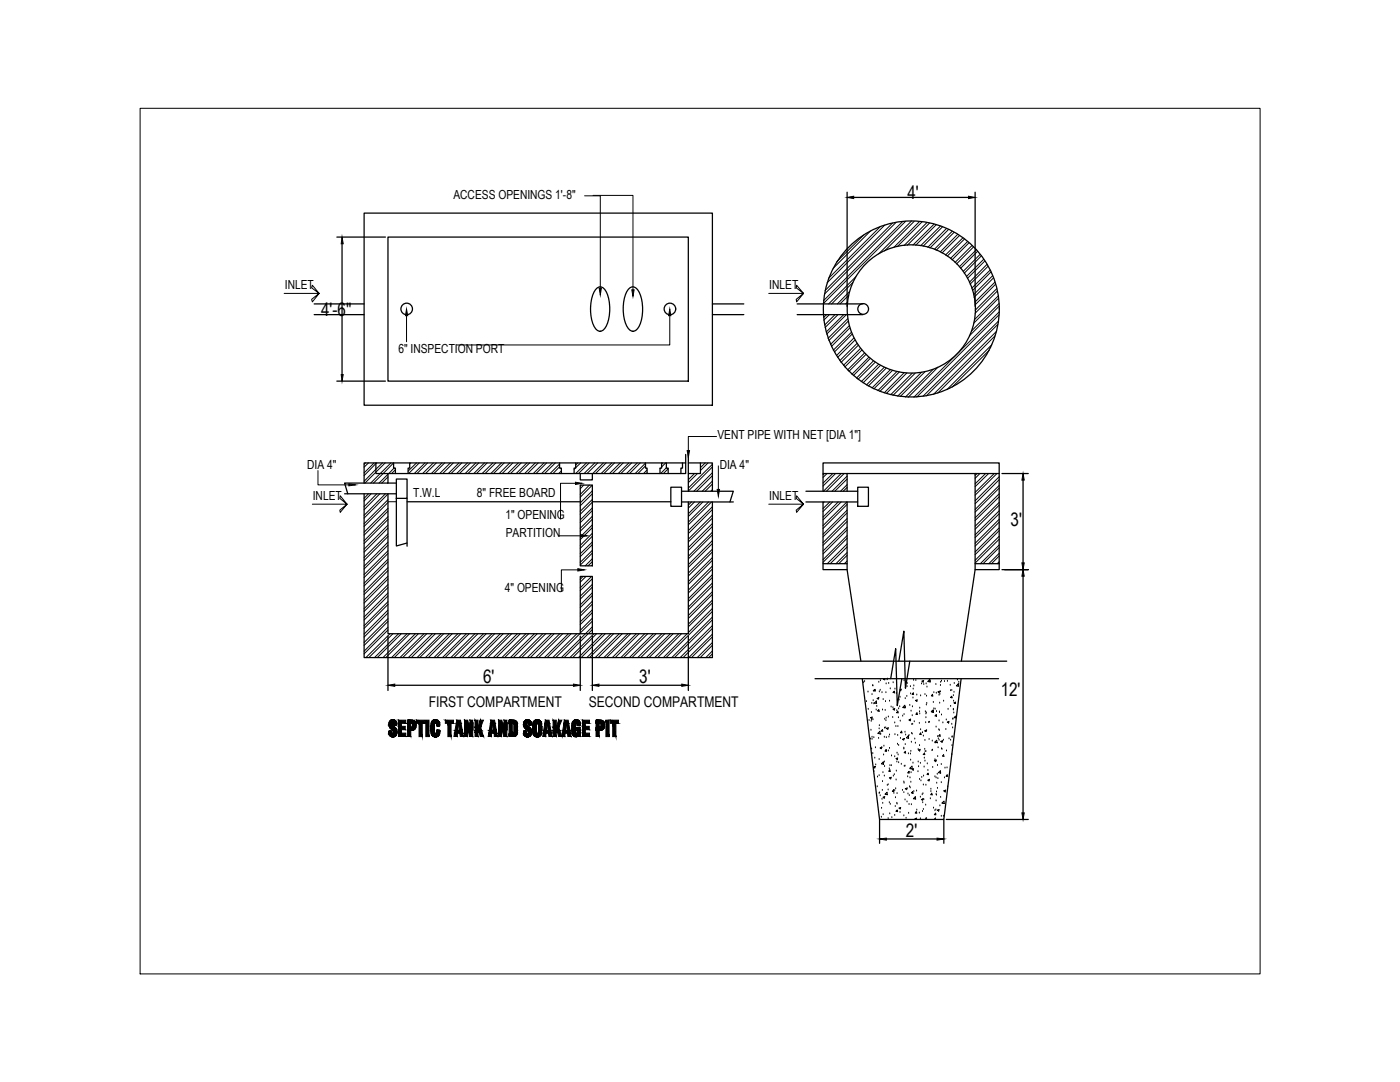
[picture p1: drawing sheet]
<svg xmlns="http://www.w3.org/2000/svg" width="279mm" height="216mm" viewBox="0 0 279 216" stroke-linecap="round" stroke-linejoin="round" font-family="sans-serif">
<defs><g id="words">
<g font-size="3.7">
<text x="181.1" y="39.7">4'</text>
<text x="64.1" y="63.1">4'-6&quot;</text>
<text x="201.7" y="104.9">3'</text>
<text x="96.4" y="136.4">6'</text>
<text x="127.6" y="136.4">3'</text>
<text x="199.7" y="138.8">12'</text>
<text x="180.8" y="167.1">2'</text>
</g>
<g font-size="2.9">
<text x="85.6" y="141">FIRST COMPARTMENT</text>
<text x="117.5" y="141">SECOND COMPARTMENT</text>
</g>
<g font-size="2.5">
<text x="90.5" y="39.7">ACCESS OPENINGS 1'-8&quot;</text>
<text x="56.9" y="57.7">INLET</text>
<text x="153.5" y="57.7">INLET</text>
<text x="79.5" y="70.4">6&quot; INSPECTION PORT</text>
<text x="143.2" y="87.7">VENT PIPE WITH NET [DIA 1&quot;]</text>
<text x="61.3" y="93.6">DIA 4&quot;</text>
<text x="143.6" y="93.6">DIA 4&quot;</text>
<text x="62.4" y="99.7">INLET</text>
<text x="82.5" y="99.1">T.W.L</text>
<text x="95.2" y="99.1">8&quot; FREE BOARD</text>
<text x="153.5" y="99.7">INLET</text>
<text x="100.9" y="103.7">1&quot; OPENING</text>
<text x="100.9" y="107.1">PARTITION</text>
<text x="100.8" y="118.2">4&quot; OPENING</text>
</g>
</g></defs>
<!-- layer: PDF_TEXT -->
<g fill="#000" stroke="#000" stroke-width=".2">
<path d="M77.6 145.9h.6zM77.6 145.9h.6z"/>
<path d="M77.6 145.9l.6 .1zM77.6 145.9l.6 .1z"/>
<path d="M77.6 146h.6zM77.6 146h.6z"/>
<path d="M77.6 146l.6 .1zM77.6 146l.6 .1z"/>
<path d="M77.6 146.1h.6zM77.6 146.1h.6z"/>
<path d="M77.6 146.1l.6 .1zM77.6 146.1l.6 .1z"/>
<path d="M77.6 146.2h.6zM77.6 146.2h.6z"/>
<path d="M77.7 144.4h.5zM77.7 144.4h.5z"/>
<path d="M77.7 144.4l.5 .1zM77.6 144.5h.6z"/>
<path d="M77.6 144.5h.6zM77.6 144.5h.6z"/>
<path d="M77.6 144.5l.6 .1zM77.6 144.5l.6 .1z"/>
<path d="M77.6 146.2h.6zM77.6 146.2h.6z"/>
<path d="M77.6 146.2l.6 .1zM77.6 146.2l.6 .1z"/>
<path d="M77.6 146.3h.6zM77.6 146.3h.6z"/>
<path d="M77.6 146.3l.7 .1zM77.6 146.3l.7 .1z"/>
<path d="M77.7 144.3h.6zM77.7 144.3h.6z"/>
<path d="M77.7 144.3h.6zM77.7 144.3h.6z"/>
<path d="M77.7 144.3h.6zM77.7 144.3l.5 .1z"/>
<path d="M77.6 144.6h.7zM77.6 144.6h.7z"/>
<path d="M77.6 144.6l.7 .1zM77.6 144.6l.7 .1z"/>
<path d="M77.6 146.4h.7zM77.6 146.4h.7z"/>
<path d="M77.7 144.2l.6 .1zM77.7 144.2l.6 .1z"/>
<path d="M77.7 144.7h.6zM77.7 144.7h.6z"/>
<path d="M77.7 144.7l.7 .1zM77.7 144.7l.7 .1z"/>
<path d="M77.6 146.4l.8 .1zM77.6 146.4l.8 .1z"/>
<path d="M77.7 144.8h.7zM77.7 144.8h.7z"/>
<path d="M77.7 144.8h.7zM77.7 144.8h.7z"/>
<path d="M77.7 144.8l.7 .1zM77.7 144.8l.7 .1z"/>
<path d="M77.7 144.9h.8zM77.7 144.9h.8z"/>
<path d="M77.7 144.9l.9 .1zM77.7 144.9l.9 .1z"/>
<path d="M78.2 143.6l.4 .1zM78.2 143.6l.4 .1z"/>
<path d="M77.7 145h1zM77.7 145h1z"/>
<path d="M78.2 147h.4zM78.2 147l.4 .1z"/>
<path d="M77.7 145l1 .1zM77.7 145l1 .1z"/>
<path d="M78.1 143.7h.7zM78.1 143.7h.7z"/>
<path d="M77.8 145.1h1zM77.8 145.1h1z"/>
<path d="M78 147h.8zM78 147h.7z"/>
<path d="M78 143.7h.8zM78 143.7h.8z"/>
<path d="M77.8 145.1l1 .1zM77.8 145.1l1 .1z"/>
<path d="M77.8 145.2h1zM77.8 145.2h1z"/>
<path d="M77.9 143.7l1 .1zM77.9 143.7l1 .1z"/>
<path d="M77.9 146.9h.9zM77.9 146.9l.9 .1z"/>
<path d="M77.9 145.2h1zM77.9 145.2h1z"/>
<path d="M77.9 145.2l1 .1zM77.9 145.2l1 .1z"/>
<path d="M77.9 146.9h1zM77.9 146.9h1z"/>
<path d="M77.9 143.8h1zM77.9 143.8h1z"/>
<path d="M77.9 146.8l1 .1zM77.9 146.8l1 .1z"/>
<path d="M77.9 143.8l1.1 .1zM77.9 143.8l1.1 .1z"/>
<path d="M77.8 143.9h1.2zM77.8 143.9h1.2z"/>
<path d="M77.9 145.3h1.1zM77.9 145.3h1.1z"/>
<path d="M77.8 146.8h1.2zM77.8 146.8h1.2z"/>
<path d="M77.8 143.9l1.3 .1zM77.8 143.9l1.3 .1z"/>
<path d="M77.9 145.3l1.1 .1zM77.9 145.3l1.1 .1z"/>
<path d="M78 145.4h1.1zM78 145.4h1.1z"/>
<path d="M77.8 146.7h1.2zM77.8 146.7l1.2 .1z"/>
<path d="M77.8 144h1.3zM77.8 144h1.3z"/>
<path d="M77.8 144l1.3 .1zM77.8 144l1.3 .1z"/>
<path d="M78 145.4l1.1 .1zM78 145.4l1.1 .1z"/>
<path d="M78.1 145.5h1zM78.1 145.5h1z"/>
<path d="M77.7 146.6h1.4zM77.7 146.6h1.4z"/>
<path d="M77.7 146.6l1.4 .1zM77.7 146.6l1.4 .1z"/>
<path d="M77.8 146.7h1.3zM77.8 146.7h1.2z"/>
<path d="M77.7 144.1h1.4zM77.7 144.1h1.4z"/>
<path d="M77.7 144.1l1.4 .1zM77.7 144.1l1.4 .1z"/>
<path d="M77.7 144.2h1.4zM77.7 144.2h1.4z"/>
<path d="M78.5 144.2l.7 .1zM78.5 144.2l.7 .1z"/>
<path d="M78.2 145.5l.9 .1zM78.2 145.5l.9 .1z"/>
<path d="M78.2 145.6h.9zM78.2 145.6h.9z"/>
<path d="M78.3 145.6h.9zM78.3 145.6h.9z"/>
<path d="M77.7 146.5h1.4zM77.7 146.5h1.4z"/>
<path d="M77.7 146.5l1.4 .1zM77.7 146.5l1.4 .1z"/>
<path d="M77.7 146.6h1.4zM77.7 146.6h1.4z"/>
<path d="M78.5 144.3h.7zM78.5 144.3h.7z"/>
<path d="M78.6 144.3h.6zM78.6 144.3h.6z"/>
<path d="M78.6 144.3l.6 .1zM78.6 144.3l.6 .1z"/>
<path d="M78.6 144.4h.6zM78.6 144.4h.6z"/>
<path d="M78.6 144.4l.6 .1zM78.6 144.4l.6 .1z"/>
<path d="M78.6 144.5h.6zM78.6 144.5h.6z"/>
<path d="M78.6 144.5l.6 .1zM78.6 144.5l.6 .1z"/>
<path d="M78.6 144.6h.6zM78.6 144.6h.6z"/>
<path d="M78.6 144.6l.6 .1zM78.6 144.6l.6 .1z"/>
<path d="M78.3 145.6l.9 .1zM78.3 145.6l.9 .1z"/>
<path d="M78.4 145.7l.8 .1zM78.4 145.7l.8 .1z"/>
<path d="M78.4 145.8h.8zM78.4 145.8h.8z"/>
<path d="M78.4 145.8h.8zM78.4 145.8h.8z"/>
<path d="M78.5 145.8l.7 .1zM78.5 145.8l.7 .1z"/>
<path d="M78.6 146.3h.6zM78.6 146.3h.6z"/>
<path d="M78.6 146.3l.6 .1zM78.6 146.3l.6 .1z"/>
<path d="M78.5 146.4h.7zM78.5 146.4h.7z"/>
<path d="M78.5 146.4h.7zM78.5 146.4l.6 .1z"/>
<path d="M78.5 145.9h.7zM78.5 145.9h.7z"/>
<path d="M78.6 145.9l.6 .1zM78.6 145.9l.6 .1z"/>
<path d="M78.6 146h.6zM78.6 146h.6z"/>
<path d="M78.6 146l.6 .1zM78.6 146l.6 .1z"/>
<path d="M78.6 146.1h.6zM78.6 146.1h.6z"/>
<path d="M78.6 146.1l.6 .1zM78.6 146.1l.6 .1z"/>
<path d="M78.6 146.2h.6zM78.6 146.2h.6z"/>
<path d="M78.6 146.2h.6zM78.6 146.2h.6z"/>
<path d="M78.6 146.2h.6zM78.6 146.2l.6 .1z"/>
<path d="M79.5 144.3l.6 .6v-.6zM79.5 144.3l.6 .6h-.6z"/>
<path d="M79.5 145.6l.6 .7v-.7zM79.5 145.6l.6 .7h-.6z"/>
<path d="M79.5 144.9l1.4 .7v-.7zM79.5 144.9l1.4 .7h-1.4z"/>
<path d="M79.5 143.7l1.5 .6v-.6zM79.5 143.7l1.5 .6h-1.5z"/>
<path d="M79.5 146.3l1.5 .7v-.7zM79.5 146.3l1.5 .7h-1.5z"/>
<path d="M81.3 144.3l.7 .8v-.8zM81.3 144.3l.7 .8h-.7z"/>
<path d="M81.3 145.7l.7 1.3v-1.3zM81.3 145.7l.7 1.3h-.7z"/>
<path d="M81.3 143.7h1.1zM81.3 143.7h1.1z"/>
<path d="M81.3 145.6l1.2 .1zM81.3 145.6l1.2 .1z"/>
<path d="M81.3 143.7l1.3 .1zM81.3 143.7l1.3 .1z"/>
<path d="M81.3 145.6h1.3zM81.3 145.6h1.3z"/>
<path d="M81.3 143.8h1.4zM81.3 143.8h1.4z"/>
<path d="M81.3 145.6h1.4zM81.3 145.6h1.4z"/>
<path d="M81.3 143.8l1.4 .1zM81.3 143.8l1.4 .1z"/>
<path d="M81.3 145.5l1.4 .1zM81.3 145.5l1.4 .1z"/>
<path d="M81.3 143.9h1.5zM81.3 143.9h1.5z"/>
<path d="M81.3 143.9l1.5 .1zM81.3 143.9l1.5 .1z"/>
<path d="M81.3 145.4l1.5 .1zM81.3 145.4l1.5 .1z"/>
<path d="M81.3 145.5h1.5zM81.3 145.5h1.4z"/>
<path d="M81.3 144h1.5zM81.3 144h1.5z"/>
<path d="M81.3 144l1.6 .1zM81.3 144l1.6 .1z"/>
<path d="M81.3 145.4h1.5zM81.3 145.4h1.5z"/>
<path d="M81.3 144.1h1.6zM81.3 144.1h1.6z"/>
<path d="M81.3 145.3h1.6zM81.3 145.3h1.6z"/>
<path d="M81.3 145.3h1.6zM81.3 145.3l1.5 .1z"/>
<path d="M81.3 144.1l1.6 .1zM81.3 144.1l1.6 .1z"/>
<path d="M81.3 144.2h1.6zM81.3 144.2h1.6z"/>
<path d="M81.3 144.2l1.6 .1zM81.3 144.2l1.6 .1z"/>
<path d="M81.3 144.3h1.7zM81.3 144.3h1.7z"/>
<path d="M81.3 145.2h1.6zM81.3 145.2h1.6z"/>
<path d="M81.3 145.2h1.6zM81.3 145.2h1.6z"/>
<path d="M81.3 145.2h1.6zM81.3 145.2l1.6 .1z"/>
<path d="M82.2 144.3h.8zM82.2 144.3h.8z"/>
<path d="M82.3 144.3l.7 .1zM82.3 144.3l.7 .1z"/>
<path d="M82.3 144.4h.7zM82.3 144.4h.7z"/>
<path d="M82.3 144.4l.7 .1zM82.3 144.4l.7 .1z"/>
<path d="M82.3 144.5h.7zM82.3 144.5h.7z"/>
<path d="M82.4 144.5l.6 .1zM82.4 144.5l.6 .1z"/>
<path d="M82.4 144.9h.6zM82.4 144.9h.6z"/>
<path d="M82.3 144.9l.7 .1zM82.3 144.9l.7 .1z"/>
<path d="M82.3 145h.7zM82.3 145h.7z"/>
<path d="M82.3 145l.7 .1zM82.3 145l.7 .1z"/>
<path d="M82.2 145.1h.8zM82.2 145.1h.8z"/>
<path d="M81.3 145.1h1.7zM81.3 145.1l1.6 .1z"/>
<path d="M82.4 144.6h.6zM82.4 144.6h.6z"/>
<path d="M82.4 144.6l.6 .1zM82.4 144.6l.6 .1z"/>
<path d="M82.4 144.7h.6zM82.4 144.7h.6z"/>
<path d="M82.4 144.7l.6 .1zM82.4 144.7l.6 .1z"/>
<path d="M82.4 144.8h.6zM82.4 144.8h.6z"/>
<path d="M82.4 144.8h.6zM82.4 144.8h.6z"/>
<path d="M82.4 144.8h.6zM82.4 144.8l.6 .1z"/>
<path d="M83.6 144.3l.7 2.7v-2.7zM83.6 144.3l.7 2.7h-.7z"/>
<path d="M83.1 143.7l1.7 .6v-.6zM83.1 143.7l1.7 .6h-1.7z"/>
<path d="M85 143.7v3.3h.6zM85 143.7h.6v3.3z"/>
<path d="M86.1 144.6h.5zM86.1 144.6h.5z"/>
<path d="M86.1 144.6l.5 .1zM86.1 144.6l.5 .1z"/>
<path d="M86.1 144.7h.5zM86.1 144.7h.5z"/>
<path d="M86.1 144.7l.5 .1zM86.1 144.7l.5 .1z"/>
<path d="M86.1 144.8h.5zM86 144.8h.6z"/>
<path d="M86 144.8h.6zM86 144.8h.6z"/>
<path d="M86 144.8l.6 .1zM86 144.8l.6 .1z"/>
<path d="M86 144.9h.6zM86 144.9h.6z"/>
<path d="M86 144.9l.6 .1zM86 144.9l.6 .1z"/>
<path d="M86 145h.6zM86 145h.6z"/>
<path d="M86 145l.6 .1zM86 145l.6 .1z"/>
<path d="M86 145.1h.6zM86 145.1h.6z"/>
<path d="M86 145.1l.6 .1zM86 145.1l.6 .1z"/>
<path d="M86 145.2h.6zM86 145.2h.6z"/>
<path d="M86 145.2h.6zM86 145.2h.6z"/>
<path d="M86 145.2l.6 .1zM86 145.2l.6 .1z"/>
<path d="M86 145.3h.6zM86 145.3h.6z"/>
<path d="M86 145.3l.6 .1zM86 145.3l.6 .1z"/>
<path d="M86 145.4h.6zM86 145.4h.6z"/>
<path d="M86 145.4l.6 .1zM86 145.4l.6 .1z"/>
<path d="M86 145.5h.6zM86 145.5h.6z"/>
<path d="M86 145.5l.6 .1zM86 145.5l.6 .1z"/>
<path d="M86 145.6h.6zM86 145.6h.6z"/>
<path d="M86 145.6h.6zM86 145.6h.6z"/>
<path d="M86 145.6l.6 .1zM86 145.6l.6 .1z"/>
<path d="M86 145.7l.6 .1zM86 145.7l.6 .1z"/>
<path d="M86 145.8h.6zM86 145.8h.6z"/>
<path d="M86 145.8h.6zM86 145.8h.6z"/>
<path d="M86 145.8l.6 .1zM86 145.8l.6 .1z"/>
<path d="M86 145.9h.6zM86 145.9h.6z"/>
<path d="M86.1 145.9l.5 .1zM86.1 145.9l.5 .1z"/>
<path d="M86.1 146h.5zM86.1 146h.5z"/>
<path d="M86.1 146l.5 .1zM86.1 146l.5 .1z"/>
<path d="M86.1 146.1h.6zM86.1 146.1h.6z"/>
<path d="M86.1 144.4h.6zM86.1 144.4h.6z"/>
<path d="M86.1 144.4l.6 .1zM86.1 144.4l.6 .1z"/>
<path d="M86.1 144.5h.6zM86.1 144.5h.6z"/>
<path d="M86.1 144.5l.6 .1zM86.1 144.5l.6 .1z"/>
<path d="M86.1 146.1l.6 .1zM86.1 146.1l.6 .1z"/>
<path d="M86.1 146.2h.6zM86.1 146.2h.6z"/>
<path d="M86.1 146.2h.6zM86.1 146.2h.6z"/>
<path d="M86.1 146.2l.6 .1zM86.1 146.2l.6 .1z"/>
<path d="M86.1 144.3h.6zM86.1 144.3h.6z"/>
<path d="M86.1 144.3h.6zM86.1 144.4h.6z"/>
<path d="M86.1 146.3h.6zM86.1 146.3h.6z"/>
<path d="M86.1 146.3l.6 .1zM86.1 146.3l.6 .1z"/>
<path d="M86.1 144.3h.7zM86.1 144.3h.7z"/>
<path d="M86.1 146.4h.7zM86.1 146.4h.7z"/>
<path d="M86.7 143.6l.4 .1zM86.6 143.7h.5z"/>
<path d="M86.7 147h.4zM86.7 147l.4 .1z"/>
<path d="M86.6 143.7h.7zM86.6 143.7h.7z"/>
<path d="M86.5 147h.8zM86.5 147h.7z"/>
<path d="M86.5 143.7h.8zM86.5 143.7h.8z"/>
<path d="M86.4 146.9h1zM86.4 146.9l.9 .1z"/>
<path d="M86.4 143.7l1 .1zM86.4 143.7l1 .1z"/>
<path d="M86.4 146.9h1zM86.4 146.9h1z"/>
<path d="M86.4 143.8h1.1zM86.3 143.8h1.2z"/>
<path d="M86.3 146.8l1.2 .1zM86.3 146.8l1.2 .1z"/>
<path d="M86.3 143.8l1.2 .1zM86.3 143.8l1.2 .1z"/>
<path d="M86.2 143.9h1.3zM86.2 143.9h1.3z"/>
<path d="M86.3 146.8h1.2zM86.3 146.8h1.2z"/>
<path d="M86.2 143.9l1.4 .1zM86.2 143.9l1.4 .1z"/>
<path d="M86.2 146.7h1.3zM86.2 146.7l1.3 .1z"/>
<path d="M86.2 144h1.4zM86.2 144h1.4z"/>
<path d="M86.1 144l1.6 .1zM86.1 144l1.6 .1z"/>
<path d="M86.2 146.6l1.4 .1zM86.2 146.6l1.4 .1z"/>
<path d="M86.2 146.7h1.4zM86.2 146.7h1.3z"/>
<path d="M86.1 144.1h1.6zM86.1 144.1h1.6z"/>
<path d="M86.1 144.1l1.6 .1zM86.1 144.1l1.6 .1z"/>
<path d="M86.1 146.6h1.6zM86.1 146.6h1.6z"/>
<path d="M86.1 146.6h1.6zM86.1 146.6h1.6z"/>
<path d="M86.1 144.2h1.6zM86.1 144.2h1.6z"/>
<path d="M86.1 144.2l1.6 .1zM86.1 144.2l1.6 .1z"/>
<path d="M87 144.3h.7zM87 144.3h.7z"/>
<path d="M87.1 144.3h.6zM87.1 144.3h.6z"/>
<path d="M87.1 146.4h.6zM87 146.4h.7z"/>
<path d="M86.1 146.4l1.6 .1zM86.1 146.4l1.6 .1z"/>
<path d="M86.1 146.5h1.6zM86.1 146.5h1.6z"/>
<path d="M86.1 146.5h1.6zM86.1 146.5l1.6 .1z"/>
<path d="M87.1 144.3l.6 .1zM87.1 144.3l.6 .1z"/>
<path d="M87.1 144.4h.6zM87.1 144.4h.6z"/>
<path d="M87.1 144.4l.6 .1zM87.1 144.4l.6 .1z"/>
<path d="M87.1 144.5h.6zM87.1 144.5h.6z"/>
<path d="M87.1 144.5l.6 .1zM87.1 144.5l.6 .1z"/>
<path d="M87.1 144.6h.6zM87.1 144.6h.6z"/>
<path d="M87.1 144.6l.6 .1zM87.1 144.6l.6 .1z"/>
<path d="M87.1 144.7h.6zM87.1 144.7h.6z"/>
<path d="M87.1 144.7l.6 .1zM87.1 144.7l.6 .1z"/>
<path d="M87.1 144.8h.6zM87.1 144.8h.6z"/>
<path d="M87.1 144.8h.6zM87.1 144.8h.6z"/>
<path d="M87.1 145.7l.7 .1zM87.1 145.7l.7 .1z"/>
<path d="M87.1 146l.6 .1zM87.1 146l.6 .1z"/>
<path d="M87.1 146.1h.6zM87.1 146.1h.6z"/>
<path d="M87.1 146.1l.6 .1zM87.1 146.1l.6 .1z"/>
<path d="M87.1 146.2h.6zM87.1 146.2h.6z"/>
<path d="M87.1 146.2h.6zM87.1 146.2h.6z"/>
<path d="M87.1 146.2l.6 .1zM87.1 146.2l.6 .1z"/>
<path d="M87.1 146.3h.6zM87.1 146.3h.6z"/>
<path d="M87.1 146.3h.6zM87.1 146.3l.6 .1z"/>
<path d="M87.1 145.8h.7zM87.1 145.8h.7z"/>
<path d="M87.1 145.8h.7zM87.1 145.8h.7z"/>
<path d="M87.1 145.8l.7 .1zM87.1 145.8l.7 .1z"/>
<path d="M87.1 145.9h.7zM87.1 145.9h.7z"/>
<path d="M87.1 145.9l.7 .1zM87.1 145.9l.7 .1z"/>
<path d="M87.1 146h.7zM87.1 146h.6z"/>
<path d="M89.4 144.3l.6 2.7v-2.7zM89.4 144.3l.6 2.7h-.6z"/>
<path d="M88.9 143.7l1.6 .6v-.6zM88.9 143.7l1.6 .6h-1.6z"/>
<path d="M90.7 146.3l.5 .7 .1-.7zM90.7 146.3l.5 .7h-.6z"/>
<path d="M91.1 144.3l.3 1.5 .1-1.5zM91.1 144.3l.3 1.5h-.6z"/>
<path d="M91.2 143.7l.8 .6-.1-.6zM91.2 143.7l.8 .6h-.9z"/>
<path d="M91.5 144.3l.8 1.5-.3-1.5zM91.5 144.3l.8 1.5h-.6z"/>
<path d="M90.8 145.8l1.6 .5-.1-.5zM90.8 145.8l1.6 .5h-1.7z"/>
<path d="M91.8 146.3l.7 .7-.1-.7zM91.8 146.3l.7 .7h-.6z"/>
<path d="M92.7 144.9h.5zM92.7 144.9h.5z"/>
<path d="M92.7 144.9l.5 .1zM92.7 144.9l.5 .1z"/>
<path d="M92.7 145h.5zM92.7 145h.5z"/>
<path d="M92.7 145l.5 .1zM92.7 145l.5 .1z"/>
<path d="M92.7 145.1h.5zM92.7 145.1h.5z"/>
<path d="M92.7 145.1l.5 .1zM92.7 145.1l.5 .1z"/>
<path d="M92.7 145.2h.5zM92.7 145.2h.5z"/>
<path d="M92.7 145.2h.5zM92.7 145.2h.5z"/>
<path d="M92.7 145.2l.5 .1zM92.7 145.2l.5 .1z"/>
<path d="M92.7 145.3h.5zM92.7 145.3h.5z"/>
<path d="M92.7 145.3l.5 .1zM92.7 145.3l.5 .1z"/>
<path d="M92.7 145.4h.5zM92.7 145.4h.5z"/>
<path d="M92.7 145.4l.6 .1zM92.7 145.4l.6 .1z"/>
<path d="M92.7 145.5h.6zM92.7 145.5h.6z"/>
<path d="M92.7 145.5l.6 .1zM92.7 145.5l.6 .1z"/>
<path d="M92.7 145.6h.6zM92.7 145.6h.6z"/>
<path d="M92.7 145.6h.6zM92.7 145.6h.6z"/>
<path d="M92.7 145.6l.6 .1zM92.7 145.6l.6 .1z"/>
<path d="M92.7 145.7l.6 .1zM92.7 145.7l.6 .1z"/>
<path d="M92.7 145.8h.6zM92.7 145.8h.6z"/>
<path d="M92.7 145.8h.6zM92.7 145.8h.6z"/>
<path d="M92.7 145.8l.6 .1zM92.7 145.8l.6 .1z"/>
<path d="M92.7 145.9h.6zM92.7 145.9h.6z"/>
<path d="M92.7 145.9l.6 .1zM92.7 145.9l.6 .1z"/>
<path d="M92.7 146h.6zM92.7 146h.6z"/>
<path d="M92.7 146l.6 .1zM92.7 146l.6 .1z"/>
<path d="M92.7 146.1h.6zM92.7 146.1h.6z"/>
<path d="M92.7 146.1l.6 .1zM92.7 146.1l.6 .1z"/>
<path d="M92.7 146.2h.6zM92.7 146.2h.6z"/>
<path d="M92.7 146.2h.6zM92.7 146.2h.6z"/>
<path d="M92.7 146.2l.6 .1zM92.7 146.2l.6 .1z"/>
<path d="M92.7 146.3h.6zM92.7 146.3h.6z"/>
<path d="M92.7 146.3l.6 .1zM92.7 146.3l.6 .1z"/>
<path d="M92.7 146.4h.6zM92.7 146.4h.6z"/>
<path d="M92.7 146.4l.6 .6v-.6zM92.7 146.4l.6 .6h-.6z"/>
<path d="M92.7 143.7l.9 1.2-.3-1.2zM92.7 143.7l.9 1.2h-.9z"/>
<path d="M93.2 144.9l.6 .7-.2-.7zM93.2 144.9l.6 .7h-.4z"/>
<path d="M93.4 145.6l.5 .1zM93.4 145.6l.5 .1z"/>
<path d="M93.8 143.7l.5 .5v-.5zM93.8 143.7l.5 .5h-.5z"/>
<path d="M93.8 144.2l.5 .1zM93.8 144.2l.5 .1z"/>
<path d="M93.8 144.3h.5zM93.8 144.3h.5z"/>
<path d="M93.8 144.3h.5zM93.8 144.3h.5z"/>
<path d="M93.8 144.3l.5 .1zM93.8 144.3l.5 .1z"/>
<path d="M93.8 144.4h.5zM93.8 144.4h.5z"/>
<path d="M93.8 144.4l.5 .1zM93.8 144.4l.5 .1z"/>
<path d="M93.8 144.5h.5zM93.8 144.5h.5z"/>
<path d="M93.8 144.5l.5 .1zM93.8 144.5l.5 .1z"/>
<path d="M93.8 144.6h.5zM93.8 144.6h.5z"/>
<path d="M93.8 144.6l.5 .1zM93.8 144.6l.5 .1z"/>
<path d="M93.8 144.7h.5zM93.8 144.7h.5z"/>
<path d="M93.8 144.7l.5 .1zM93.8 144.7l.5 .1z"/>
<path d="M93.8 144.8h.5zM93.8 144.8h.5z"/>
<path d="M93.8 144.8h.5zM93.8 144.8h.5z"/>
<path d="M93.8 144.8l.5 .1zM93.8 144.8l.5 .1z"/>
<path d="M93.8 144.9h.5zM93.8 144.9h.5z"/>
<path d="M93.8 144.9l.5 .1zM93.8 144.9l.5 .1z"/>
<path d="M93.8 145h.5zM93.8 145h.5z"/>
<path d="M93.9 145l.4 .1zM93.9 145l.4 .1z"/>
<path d="M93.9 145.1h.4zM93.9 145.1h.4z"/>
<path d="M93.9 145.1l.4 .1zM93.9 145.1l.4 .1z"/>
<path d="M93.9 145.2h.4zM93.9 145.2h.4z"/>
<path d="M93.9 145.2h.4zM93.9 145.2h.4z"/>
<path d="M93.9 145.2l.4 .1zM93.9 145.2l.4 .1z"/>
<path d="M93.9 145.3h.4zM93.9 145.3h.4z"/>
<path d="M93.9 145.3l.4 .1zM93.9 145.3l.4 .1z"/>
<path d="M93.9 145.4h.4zM93.9 145.4h.4z"/>
<path d="M93.9 145.4l.4 .1zM93.9 145.4l.4 .1z"/>
<path d="M93.9 145.5h.4zM93.9 145.5h.4z"/>
<path d="M93.9 145.5l.4 .1zM93.9 145.5l.4 .1z"/>
<path d="M93.9 145.6h.4zM93.9 145.6h.4z"/>
<path d="M93.9 145.6h.4zM93.9 145.6h.4z"/>
<path d="M93.9 145.6l.4 .1zM93.9 145.6l.4 .1z"/>
<path d="M93.4 145.7l.9 1.3v-1.3zM93.4 145.7l.9 1.3h-.6z"/>
<path d="M94.8 143.7l.6 1.4v-1.4zM94.8 143.7l.6 1.4h-.6z"/>
<path d="M94.8 146.1l.6 .9v-.9zM94.8 146.1l.6 .9h-.6z"/>
<path d="M94.8 145.8l.6 .3 .1-.3zM94.8 145.8l.6 .3h-.6z"/>
<path d="M94.8 145.1l1.3 .7-.2-.7zM94.8 145.1l1.3 .7h-1.3z"/>
<path d="M94.8 145.1h1.1zM94.8 145.1h1.1z"/>
<path d="M95.5 145.8l1 1.2-.4-1.2zM95.5 145.8l1 1.2h-.7z"/>
<path d="M95.8 143.7l.1 1.4 .6-1.4zM95.8 143.7l.1 1.4h-.5z"/>
<path d="M97.5 146.3l.5 .7 .1-.7zM97.5 146.3l.5 .7h-.6z"/>
<path d="M97.9 144.3l.2 1.5 .2-1.5zM97.9 144.3l.2 1.5h-.5z"/>
<path d="M98 143.7l.8 .6-.1-.6zM98 143.7l.8 .6h-.9z"/>
<path d="M98.3 144.3l.8 1.5-.3-1.5zM98.3 144.3l.8 1.5h-.6z"/>
<path d="M97.6 145.8l1.6 .5-.1-.5zM97.6 145.8l1.6 .5h-1.7z"/>
<path d="M98.6 146.3l.7 .7-.1-.7zM98.6 146.3l.7 .7h-.6z"/>
<path d="M99.5 144.9h.5zM99.5 144.9h.5z"/>
<path d="M99.5 144.9l.5 .1zM99.5 144.9l.5 .1z"/>
<path d="M99.5 145h.5zM99.5 145h.5z"/>
<path d="M99.5 145l.5 .1zM99.5 145l.5 .1z"/>
<path d="M99.5 145.1h.5zM99.5 145.1h.5z"/>
<path d="M99.5 145.1l.5 .1zM99.5 145.1l.5 .1z"/>
<path d="M99.5 145.2h.5zM99.5 145.2h.5z"/>
<path d="M99.5 145.2h.6zM99.5 145.2h.6z"/>
<path d="M99.5 145.2l.6 .1zM99.5 145.2l.6 .1z"/>
<path d="M99.5 145.3h.6zM99.5 145.3h.6z"/>
<path d="M99.5 145.3l.6 .1zM99.5 145.3l.6 .1z"/>
<path d="M99.5 145.4h.6zM99.5 145.4h.6z"/>
<path d="M99.5 145.4l.6 .1zM99.5 145.4l.6 .1z"/>
<path d="M99.5 145.5h.6zM99.5 145.5h.6z"/>
<path d="M99.5 145.5l.6 .1zM99.5 145.5l.6 .1z"/>
<path d="M99.5 145.6h.6zM99.5 145.6h.6z"/>
<path d="M99.5 145.6h.6zM99.5 145.6h.6z"/>
<path d="M99.5 145.6l.6 .1zM99.5 145.6l.6 .1z"/>
<path d="M99.5 145.7l.6 .1zM99.5 145.7l.6 .1z"/>
<path d="M99.5 145.8h.6zM99.5 145.8h.6z"/>
<path d="M99.5 145.8h.6zM99.5 145.8h.6z"/>
<path d="M99.5 145.8l.6 .1zM99.5 145.8l.6 .1z"/>
<path d="M99.5 145.9h.6zM99.5 145.9h.6z"/>
<path d="M99.5 145.9l.6 .1zM99.5 145.9l.6 .1z"/>
<path d="M99.5 146h.6zM99.5 146h.6z"/>
<path d="M99.5 146l.6 .1zM99.5 146l.6 .1z"/>
<path d="M99.5 146.1h.6zM99.5 146.1h.6z"/>
<path d="M99.5 146.1l.6 .1zM99.5 146.1l.6 .1z"/>
<path d="M99.5 146.2h.6zM99.5 146.2h.6z"/>
<path d="M99.5 146.2h.6zM99.5 146.2h.6z"/>
<path d="M99.5 146.2l.6 .1zM99.5 146.2l.6 .1z"/>
<path d="M99.5 146.3h.6zM99.5 146.3h.6z"/>
<path d="M99.5 146.3l.6 .1zM99.5 146.3l.6 .1z"/>
<path d="M99.5 146.4h.6zM99.5 146.4h.6z"/>
<path d="M99.5 146.4l.6 .6v-.6zM99.5 146.4l.6 .6h-.6z"/>
<path d="M99.5 143.7l1 1.2-.4-1.2zM99.5 143.7l1 1.2h-1z"/>
<path d="M100 144.9l.6 .6-.1-.6zM100 144.9l.6 .6h-.4z"/>
<path d="M100.2 145.5h.4zM100.2 145.5h.4z"/>
<path d="M100.2 145.5l.4 .1zM100.2 145.5l.4 .1z"/>
<path d="M100.2 145.6h.5zM100.2 145.6h.5z"/>
<path d="M100.2 145.6h.5zM100.2 145.6h.5z"/>
<path d="M100.2 145.6h.5zM100.2 145.6h.5z"/>
<path d="M100.2 145.6l.5 .1zM100.2 145.6l.5 .1z"/>
<path d="M100.6 143.7l.6 .5v-.5zM100.6 143.7l.6 .5h-.6z"/>
<path d="M100.6 144.2l.6 .1zM100.6 144.2l.6 .1z"/>
<path d="M100.6 144.3h.6zM100.6 144.3h.6z"/>
<path d="M100.6 144.3h.6zM100.6 144.3h.6z"/>
<path d="M100.6 144.3l.6 .1zM100.6 144.3l.6 .1z"/>
<path d="M100.6 144.4h.6zM100.6 144.4h.6z"/>
<path d="M100.6 144.4l.6 .1zM100.6 144.4l.6 .1z"/>
<path d="M100.6 144.5h.6zM100.6 144.5h.6z"/>
<path d="M100.6 144.5l.6 .1zM100.6 144.5l.6 .1z"/>
<path d="M100.6 144.6h.6zM100.6 144.6h.6z"/>
<path d="M100.6 144.6l.6 .1zM100.6 144.6l.6 .1z"/>
<path d="M100.6 144.7h.6zM100.6 144.7h.6z"/>
<path d="M100.6 144.7l.6 .1zM100.6 144.7l.6 .1z"/>
<path d="M100.6 144.8h.6zM100.6 144.8h.6z"/>
<path d="M100.6 144.8h.6zM100.6 144.8h.6z"/>
<path d="M100.6 144.8l.6 .1zM100.6 144.8l.6 .1z"/>
<path d="M100.6 144.9h.6zM100.6 144.9h.6z"/>
<path d="M100.6 144.9l.6 .1zM100.6 144.9l.6 .1z"/>
<path d="M100.6 145h.6zM100.6 145h.6z"/>
<path d="M100.6 145l.6 .1zM100.6 145l.6 .1z"/>
<path d="M100.6 145.1h.6zM100.6 145.1h.6z"/>
<path d="M100.6 145.1l.6 .1zM100.6 145.1l.6 .1z"/>
<path d="M100.6 145.2h.6zM100.6 145.2h.6z"/>
<path d="M100.6 145.2h.6zM100.6 145.2h.6z"/>
<path d="M100.6 145.2l.6 .1zM100.6 145.2l.6 .1z"/>
<path d="M100.6 145.3h.6zM100.6 145.3h.6z"/>
<path d="M100.6 145.3l.6 .1zM100.6 145.3l.6 .1z"/>
<path d="M100.6 145.4h.6zM100.6 145.4h.6z"/>
<path d="M100.6 145.4l.6 .1zM100.6 145.4l.6 .1z"/>
<path d="M100.6 145.5h.6zM100.6 145.5h.6z"/>
<path d="M100.6 145.5h.6zM100.6 145.5h.6z"/>
<path d="M100.6 145.5l.6 .1zM100.6 145.5l.6 .1z"/>
<path d="M100.7 145.6h.5zM100.7 145.6h.5z"/>
<path d="M100.7 145.6h.5zM100.7 145.6h.5z"/>
<path d="M100.7 145.6l.5 .1zM100.7 145.6l.5 .1z"/>
<path d="M100.2 145.7l1 1.3v-1.3zM100.2 145.7l1 1.3h-.7z"/>
<path d="M101.6 144.3l.6 2.1v-2.1zM101.6 144.3l.6 2.1h-.6z"/>
<path d="M101.6 143.7h1.1zM101.6 143.7h1.1z"/>
<path d="M101.6 146.9l1 .1zM101.6 146.9l1 .1z"/>
<path d="M101.6 143.7l1.3 .1zM101.6 143.7l1.3 .1z"/>
<path d="M101.6 146.9h1.2zM101.6 146.9h1.2z"/>
<path d="M101.6 143.8h1.3zM101.6 143.8h1.3z"/>
<path d="M101.6 146.8h1.3zM101.6 146.8l1.3 .1z"/>
<path d="M101.6 143.8l1.4 .1zM101.6 143.8l1.4 .1z"/>
<path d="M101.6 146.8h1.4zM101.6 146.8h1.4z"/>
<path d="M101.6 143.9h1.4zM101.6 143.9h1.4z"/>
<path d="M101.6 143.9l1.4 .1zM101.6 143.9l1.4 .1z"/>
<path d="M101.6 146.7l1.4 .1zM101.6 146.7l1.4 .1z"/>
<path d="M101.6 146.7h1.4zM101.6 146.7h1.4z"/>
<path d="M101.6 144h1.5zM101.6 144h1.5z"/>
<path d="M101.6 144l1.5 .1zM101.6 144l1.5 .1z"/>
<path d="M101.6 146.6h1.5zM101.6 146.6h1.5z"/>
<path d="M101.6 146.6h1.5zM101.6 146.6l1.4 .1z"/>
<path d="M101.6 144.1h1.5zM101.6 144.1h1.5z"/>
<path d="M101.6 144.1l1.5 .1zM101.6 144.1l1.5 .1z"/>
<path d="M101.6 144.2h1.6zM101.6 144.2h1.6z"/>
<path d="M101.6 146.5l1.5 .1zM101.6 146.5l1.5 .1z"/>
<path d="M101.6 146.6h1.5zM101.6 146.6h1.5z"/>
<path d="M101.6 144.2l1.6 .1zM101.6 144.2l1.6 .1z"/>
<path d="M101.6 144.3h1.6zM101.6 144.3h1.6z"/>
<path d="M102.4 144.3h.8zM102.4 144.3h.8z"/>
<path d="M102.5 146.3l.7 .1zM102.5 146.3l.7 .1z"/>
<path d="M101.6 146.4h1.6zM101.6 146.4h1.6z"/>
<path d="M101.6 146.4l1.6 .1zM101.6 146.4l1.6 .1z"/>
<path d="M101.6 146.5h1.6zM101.6 146.5h1.5z"/>
<path d="M102.5 144.3l.7 .1zM102.5 144.3l.7 .1z"/>
<path d="M102.6 144.4h.6zM102.6 144.4h.6z"/>
<path d="M102.6 144.4l.6 .1zM102.6 144.4l.6 .1z"/>
<path d="M102.6 144.5h.6zM102.6 144.5h.6z"/>
<path d="M102.6 144.5l.6 .1zM102.6 144.5l.6 .1z"/>
<path d="M102.6 144.6h.6zM102.6 144.6h.6z"/>
<path d="M102.6 144.6l.6 .1zM102.6 144.6l.6 .1z"/>
<path d="M102.6 144.7h.6zM102.6 144.7h.6z"/>
<path d="M102.6 144.7l.6 .1zM102.6 144.7l.6 .1z"/>
<path d="M102.6 144.8h.6zM102.6 144.8h.6z"/>
<path d="M102.6 144.8h.6zM102.6 144.8h.6z"/>
<path d="M102.6 144.8l.6 .1zM102.6 144.8l.6 .1z"/>
<path d="M102.6 144.9h.7zM102.6 144.9h.7z"/>
<path d="M102.6 145.8h.6zM102.6 145.8h.6z"/>
<path d="M102.6 145.8l.6 .1zM102.6 145.8l.6 .1z"/>
<path d="M102.6 145.9h.6zM102.6 145.9h.6z"/>
<path d="M102.6 145.9l.6 .1zM102.6 145.9l.6 .1z"/>
<path d="M102.6 146h.6zM102.6 146h.6z"/>
<path d="M102.6 146l.6 .1zM102.6 146l.6 .1z"/>
<path d="M102.6 146.1h.6zM102.6 146.1h.6z"/>
<path d="M102.6 146.1l.6 .1zM102.6 146.1l.6 .1z"/>
<path d="M102.6 146.2h.6zM102.6 146.2h.6z"/>
<path d="M102.6 146.2h.6zM102.6 146.2h.6z"/>
<path d="M102.6 146.2l.6 .1zM102.6 146.2l.6 .1z"/>
<path d="M102.5 146.3h.7zM102.5 146.3h.7z"/>
<path d="M102.6 144.9l.7 .1zM102.6 144.9l.7 .1z"/>
<path d="M102.6 145h.7zM102.6 145h.7z"/>
<path d="M102.6 145l.7 .1zM102.6 145l.7 .1z"/>
<path d="M102.6 145.1h.7zM102.6 145.1h.7z"/>
<path d="M102.6 145.1l.7 .1zM102.6 145.1l.7 .1z"/>
<path d="M102.6 145.2h.7zM102.6 145.2h.7z"/>
<path d="M102.6 145.2h.7zM102.6 145.2h.7z"/>
<path d="M102.6 145.2l.7 .1zM102.6 145.2l.7 .1z"/>
<path d="M102.6 145.3h.7zM102.6 145.3h.7z"/>
<path d="M102.6 145.3l.7 .1zM102.6 145.3l.7 .1z"/>
<path d="M102.6 145.4h.7zM102.6 145.4h.7z"/>
<path d="M102.6 145.4l.7 .1zM102.6 145.4l.7 .1z"/>
<path d="M102.6 145.5h.7zM102.6 145.5h.7z"/>
<path d="M102.6 145.5l.7 .1zM102.6 145.5l.7 .1z"/>
<path d="M102.6 145.6h.7zM102.6 145.6h.7z"/>
<path d="M102.6 145.6h.7zM102.6 145.6h.7z"/>
<path d="M102.6 145.6l.7 .1zM102.6 145.6l.7 .1z"/>
<path d="M102.6 145.7l.7 .1zM102.6 145.7l.7 .1z"/>
<path d="M102.6 145.8h.7zM102.6 145.8h.6z"/>
<path d="M104.5 145.9h.6zM104.5 145.9h.6z"/>
<path d="M104.5 145.9l.6 .1zM104.5 145.9l.6 .1z"/>
<path d="M104.5 146h.6zM104.5 146h.6z"/>
<path d="M104.5 146l.6 .1zM104.5 146l.6 .1z"/>
<path d="M104.5 146.1h.6zM104.5 146.1h.6z"/>
<path d="M104.5 146.1l.6 .1zM104.5 146.1l.6 .1z"/>
<path d="M104.5 146.2h.6zM104.5 146.2h.6z"/>
<path d="M104.5 146.2h.6zM104.5 146.2h.6z"/>
<path d="M104.5 144.3l.6 .1zM104.5 144.3l.6 .1z"/>
<path d="M104.5 144.4h.6zM104.5 144.4h.6z"/>
<path d="M104.5 144.4l.6 .1zM104.5 144.4l.6 .1z"/>
<path d="M104.5 144.5h.6zM104.5 144.5h.6z"/>
<path d="M104.5 144.5l.6 .1zM104.5 144.5l.6 .1z"/>
<path d="M104.5 146.2l.6 .1zM104.5 146.2l.6 .1z"/>
<path d="M104.5 146.3h.6zM104.5 146.3h.6z"/>
<path d="M104.5 146.3l.6 .1zM104.5 146.3l.6 .1z"/>
<path d="M104.5 144.3h.6zM104.5 144.3h.6z"/>
<path d="M104.5 144.3h.6zM104.5 144.3h.6z"/>
<path d="M104.5 144.6h.6zM104.5 144.6h.6z"/>
<path d="M104.5 144.6l.6 .1zM104.5 144.6l.6 .1z"/>
<path d="M104.5 146.4h.7zM104.5 146.4h.7z"/>
<path d="M104.5 144.2l.7 .1zM104.5 144.2l.7 .1z"/>
<path d="M104.5 144.7h.7zM104.5 144.7h.7z"/>
<path d="M104.5 144.7l.7 .1zM104.5 144.7l.7 .1z"/>
<path d="M104.5 146.4l.7 .1zM104.5 146.4l.7 .1z"/>
<path d="M104.5 144.8h.8zM104.5 144.8h.8z"/>
<path d="M104.5 144.8h.8zM104.5 144.8h.8z"/>
<path d="M104.5 144.8l.8 .1zM104.5 144.8l.8 .1z"/>
<path d="M104.5 144.9h.9zM104.5 144.9h.9z"/>
<path d="M104.6 144.9l.9 .1zM104.6 144.9l.9 .1z"/>
<path d="M105.1 143.6l.4 .1zM105.1 143.6l.4 .1z"/>
<path d="M104.6 145h.9zM104.6 145h.9z"/>
<path d="M105.1 147h.4zM105.1 147l.4 .1z"/>
<path d="M104.6 145l1 .1zM104.6 145l1 .1z"/>
<path d="M104.9 143.7h.7zM104.9 143.7h.7z"/>
<path d="M104.6 145.1h1zM104.6 145.1h1z"/>
<path d="M104.9 147h.7zM104.9 147h.7z"/>
<path d="M104.9 143.7h.8zM104.9 143.7h.8z"/>
<path d="M104.6 145.1l1.1 .1zM104.6 145.1l1.1 .1z"/>
<path d="M104.7 145.2h1zM104.7 145.2h1z"/>
<path d="M104.8 143.7l1 .1zM104.8 143.7l1 .1z"/>
<path d="M104.8 146.9h.9zM104.8 146.9l.9 .1z"/>
<path d="M104.7 145.2h1.1zM104.7 145.2h1.1z"/>
<path d="M104.8 145.2l1 .1zM104.8 145.2l1 .1z"/>
<path d="M104.8 146.9h1zM104.8 146.9h.9z"/>
<path d="M104.8 143.8h1zM104.8 143.8h1z"/>
<path d="M104.8 145.3h1.1zM104.8 145.3h1.1z"/>
<path d="M104.7 146.8l1.1 .1zM104.7 146.8l1.1 .1z"/>
<path d="M104.7 143.8l1.2 .1zM104.7 143.8l1.2 .1z"/>
<path d="M104.7 143.9h1.2zM104.7 143.9h1.2z"/>
<path d="M104.8 145.3l1.1 .1zM104.8 145.3l1.1 .1z"/>
<path d="M104.7 146.8h1.2zM104.7 146.8h1.2z"/>
<path d="M104.7 143.9l1.2 .1zM104.6 144h1.3z"/>
<path d="M104.9 145.4h1zM104.9 145.4h1z"/>
<path d="M104.6 146.7h1.3zM104.6 146.7l1.3 .1z"/>
<path d="M104.6 144h1.3zM104.6 144h1.3z"/>
<path d="M104.6 144l1.4 .1zM104.6 144l1.4 .1z"/>
<path d="M104.9 145.4l1 .1zM104.9 145.4l1 .1z"/>
<path d="M105 145.5h.9zM105 145.5h.9z"/>
<path d="M104.6 146.6h1.3zM104.6 146.6h1.3z"/>
<path d="M104.6 146.6l1.3 .1zM104.6 146.6l1.3 .1z"/>
<path d="M104.6 146.7h1.3zM104.6 146.7h1.3z"/>
<path d="M104.6 144.1h1.4zM104.6 144.1h1.4z"/>
<path d="M104.6 144.1l1.4 .1zM104.6 144.1l1.4 .1z"/>
<path d="M104.5 144.2h1.5zM104.5 144.2h1.5z"/>
<path d="M105.4 144.2l.6 .1zM105.4 144.2l.6 .1z"/>
<path d="M105.1 145.5l.9 .1zM105.1 145.5l.9 .1z"/>
<path d="M105.1 145.6h.9zM105.1 145.6h.9z"/>
<path d="M105.1 145.6h.9zM105.1 145.6h.9z"/>
<path d="M104.5 146.5h1.5zM104.5 146.5h1.5z"/>
<path d="M104.5 146.5l1.5 .1zM104.5 146.5l1.5 .1z"/>
<path d="M104.5 146.6h1.5zM104.5 146.6h1.5z"/>
<path d="M105.4 144.3h.6zM105.4 144.3h.6z"/>
<path d="M105.5 144.3h.5zM105.5 144.3h.5z"/>
<path d="M105.5 144.3l.5 .1zM105.5 144.3l.5 .1z"/>
<path d="M105.5 144.4h.5zM105.5 144.4h.5z"/>
<path d="M105.5 144.4l.5 .1zM105.5 144.4l.5 .1z"/>
<path d="M105.5 144.5h.5zM105.5 144.5h.5z"/>
<path d="M105.5 144.5l.5 .1zM105.5 144.5l.5 .1z"/>
<path d="M105.5 144.6h.5zM105.5 144.6h.5z"/>
<path d="M105.5 144.6l.5 .1zM105.5 144.6l.5 .1z"/>
<path d="M105.2 145.6l.8 .1zM105.2 145.6l.8 .1z"/>
<path d="M105.3 145.7l.7 .1zM105.3 145.7l.7 .1z"/>
<path d="M105.3 145.8h.7zM105.3 145.8h.7z"/>
<path d="M105.3 145.8h.7zM105.3 145.8h.7z"/>
<path d="M105.4 145.8l.7 .1zM105.4 145.8l.7 .1z"/>
<path d="M105.5 146.2l.5 .1zM105.5 146.2l.5 .1z"/>
<path d="M105.5 146.3h.5zM105.5 146.3h.5z"/>
<path d="M105.5 146.3l.5 .1zM105.5 146.3l.5 .1z"/>
<path d="M105.4 146.4h.6zM105.4 146.4h.6z"/>
<path d="M105.4 146.4h.6zM105.4 146.4l.6 .1z"/>
<path d="M105.4 145.9h.7zM105.4 145.9h.7z"/>
<path d="M105.5 145.9l.6 .1zM105.5 145.9l.6 .1z"/>
<path d="M105.5 146h.6zM105.5 146h.6z"/>
<path d="M105.5 146l.6 .1zM105.5 146l.6 .1z"/>
<path d="M105.5 146.1h.6zM105.5 146.1h.6z"/>
<path d="M105.5 146.1l.6 .1zM105.5 146.1l.6 .1z"/>
<path d="M105.5 146.2h.6zM105.5 146.2h.6z"/>
<path d="M105.5 146.2h.6zM105.5 146.2h.5z"/>
<path d="M106.4 144.4l.6 .1zM106.4 144.4l.6 .1z"/>
<path d="M106.4 144.5h.6zM106.4 144.5h.6z"/>
<path d="M106.4 144.5l.6 .1zM106.4 144.5l.6 .1z"/>
<path d="M106.4 144.6h.6zM106.4 144.6h.6z"/>
<path d="M106.4 144.6l.6 .1zM106.4 144.6l.6 .1z"/>
<path d="M106.4 144.7h.6zM106.4 144.7h.6z"/>
<path d="M106.4 144.7l.6 .1zM106.4 144.7l.6 .1z"/>
<path d="M106.4 144.8h.6zM106.4 144.8h.6z"/>
<path d="M106.4 144.8h.6zM106.4 144.8h.6z"/>
<path d="M106.4 144.8l.6 .1zM106.4 144.8l.6 .1z"/>
<path d="M106.4 144.9h.6zM106.4 144.9h.6z"/>
<path d="M106.4 144.9l.6 .1zM106.4 144.9l.6 .1z"/>
<path d="M106.4 145h.6zM106.4 145h.6z"/>
<path d="M106.4 145l.6 .1zM106.4 145l.6 .1z"/>
<path d="M106.4 145.1h.6zM106.4 145.1h.6z"/>
<path d="M106.4 145.1l.6 .1zM106.4 145.1l.6 .1z"/>
<path d="M106.4 145.2h.6zM106.4 145.2h.6z"/>
<path d="M106.4 145.2l.6 .1zM106.4 145.2l.6 .1z"/>
<path d="M106.4 145.3h.6zM106.4 145.3h.6z"/>
<path d="M106.4 145.3l.6 .1zM106.4 145.3l.6 .1z"/>
<path d="M106.4 145.4h.6zM106.4 145.4h.6z"/>
<path d="M106.4 145.4l.6 .1zM106.4 145.4l.6 .1z"/>
<path d="M106.4 145.5l.6 .1zM106.4 145.5l.6 .1z"/>
<path d="M106.4 145.6h.6zM106.4 145.6h.6z"/>
<path d="M106.4 145.6h.6zM106.4 145.6h.6z"/>
<path d="M106.4 145.6l.6 .1zM106.4 145.6l.6 .1z"/>
<path d="M106.4 145.7l.6 .1zM106.4 145.7l.6 .1z"/>
<path d="M106.4 145.8h.6zM106.4 145.8h.6z"/>
<path d="M106.4 145.8h.6zM106.4 145.8h.6z"/>
<path d="M106.4 145.8l.6 .1zM106.4 145.8l.6 .1z"/>
<path d="M106.4 145.9h.6zM106.4 145.9h.6z"/>
<path d="M106.4 145.9l.6 .1zM106.4 145.9l.6 .1z"/>
<path d="M106.4 146h.6zM106.4 146h.6z"/>
<path d="M106.4 146l.6 .1zM106.4 146l.6 .1z"/>
<path d="M106.4 146.1h.6zM106.4 146.1h.6z"/>
<path d="M106.4 146.1l.6 .1zM106.4 146.1l.6 .1z"/>
<path d="M106.4 146.2h.6zM106.4 146.2h.6z"/>
<path d="M106.4 146.2h.6zM106.4 146.2h.6z"/>
<path d="M106.4 146.2l.6 .1zM106.4 146.2l.6 .1z"/>
<path d="M106.4 144.3l.6 .1zM106.4 144.3l.6 .1z"/>
<path d="M106.4 144.4h.6zM106.4 144.4h.6z"/>
<path d="M106.4 146.3h.6zM106.4 146.3h.6z"/>
<path d="M106.4 146.3l.7 .1zM106.4 146.3l.7 .1z"/>
<path d="M106.4 144.3h.7zM106.4 144.3h.6z"/>
<path d="M106.4 146.4h.7zM106.4 146.4h.7z"/>
<path d="M106.4 144.3h.7zM106.4 144.3h.7z"/>
<path d="M107 143.6l.5 .1zM107 143.6l.5 .1z"/>
<path d="M107 147h.4zM107 147l.4 .1z"/>
<path d="M106.8 143.7h.8zM106.8 143.7h.8z"/>
<path d="M106.8 147h.8zM106.8 147h.8z"/>
<path d="M106.8 143.7h.9zM106.8 143.7h.9z"/>
<path d="M106.8 146.9l.9 .1zM106.8 146.9l.9 .1z"/>
<path d="M106.7 143.7l1.1 .1zM106.7 143.7l1.1 .1z"/>
<path d="M106.7 143.8h1.1zM106.7 143.8h1.1z"/>
<path d="M106.7 146.9h1.1zM106.7 146.9h1z"/>
<path d="M106.6 146.8h1.2zM106.6 146.8l1.2 .1z"/>
<path d="M106.6 143.8l1.2 .1zM106.6 143.9h1.2z"/>
<path d="M106.6 143.9h1.3zM106.6 143.9h1.3z"/>
<path d="M106.6 146.7l1.2 .1zM106.6 146.7l1.2 .1z"/>
<path d="M106.6 146.8h1.2zM106.6 146.8h1.2z"/>
<path d="M106.5 143.9l1.5 .1zM106.5 143.9l1.5 .1z"/>
<path d="M106.5 146.7h1.4zM106.5 146.7h1.4z"/>
<path d="M106.5 144h1.5zM106.5 144h1.5z"/>
<path d="M106.5 144l1.5 .1zM106.5 144l1.5 .1z"/>
<path d="M106.5 146.6h1.5zM106.5 146.6h1.5z"/>
<path d="M106.5 146.6h1.5zM106.5 146.6l1.4 .1z"/>
<path d="M106.5 144.1h1.5zM106.5 144.1h1.5z"/>
<path d="M106.4 144.1l1.6 .1zM106.4 144.1l1.6 .1z"/>
<path d="M106.4 146.5l1.6 .1zM106.4 146.5l1.6 .1z"/>
<path d="M106.4 146.6h1.6zM106.4 146.6h1.6z"/>
<path d="M106.4 144.2h1.6zM106.4 144.2h1.6z"/>
<path d="M106.4 144.2l1.6 .1zM106.4 144.2l1.6 .1z"/>
<path d="M107.4 144.3h.6zM107.4 144.3h.6z"/>
<path d="M107.4 144.3h.6zM107.4 144.3h.6z"/>
<path d="M107.4 144.3l.7 .1zM107.4 144.3l.7 .1z"/>
<path d="M107.4 146.3l.6 .1zM107.4 146.3l.6 .1z"/>
<path d="M107.4 146.4h.6zM107.4 146.4h.6z"/>
<path d="M106.4 146.4l1.6 .1zM106.4 146.4l1.6 .1z"/>
<path d="M106.4 146.5h1.6zM106.4 146.5h1.6z"/>
<path d="M107.4 144.4h.7zM107.4 144.4h.7z"/>
<path d="M107.4 144.4l.7 .1zM107.4 144.4l.7 .1z"/>
<path d="M107.4 144.5h.7zM107.4 144.5h.7z"/>
<path d="M107.4 144.5l.7 .1zM107.4 144.5l.7 .1z"/>
<path d="M107.4 144.6h.7zM107.4 144.6h.7z"/>
<path d="M107.4 144.6l.7 .1zM107.4 144.6l.7 .1z"/>
<path d="M107.5 144.7h.6zM107.5 144.7h.6z"/>
<path d="M107.5 144.7l.6 .1zM107.5 144.7l.6 .1z"/>
<path d="M107.5 144.8h.6zM107.5 144.8h.6z"/>
<path d="M107.5 144.8h.6zM107.5 144.8h.6z"/>
<path d="M107.5 144.8l.6 .1zM107.5 144.8l.6 .1z"/>
<path d="M107.5 144.9h.6zM107.5 144.9h.6z"/>
<path d="M107.5 145.8h.6zM107.5 145.8h.6z"/>
<path d="M107.5 145.8l.6 .1zM107.5 145.8l.6 .1z"/>
<path d="M107.5 145.9h.6zM107.5 145.9h.6z"/>
<path d="M107.5 145.9l.6 .1zM107.5 145.9l.6 .1z"/>
<path d="M107.5 146h.6zM107.5 146h.6z"/>
<path d="M107.5 146l.6 .1zM107.5 146l.6 .1z"/>
<path d="M107.4 146.1h.7zM107.4 146.1h.7z"/>
<path d="M107.4 146.1l.7 .1zM107.4 146.1l.7 .1z"/>
<path d="M107.4 146.2h.7zM107.4 146.2h.7z"/>
<path d="M107.4 146.2h.7zM107.4 146.2h.7z"/>
<path d="M107.4 146.2l.7 .1zM107.4 146.2l.7 .1z"/>
<path d="M107.4 146.3h.7zM107.4 146.3h.6z"/>
<path d="M107.5 144.9l.6 .1zM107.5 144.9l.6 .1z"/>
<path d="M107.5 145h.6zM107.5 145h.6z"/>
<path d="M107.5 145l.6 .1zM107.5 145l.6 .1z"/>
<path d="M107.5 145.1h.6zM107.5 145.1h.6z"/>
<path d="M107.5 145.1l.6 .1zM107.5 145.1l.6 .1z"/>
<path d="M107.5 145.2h.6zM107.5 145.2h.6z"/>
<path d="M107.5 145.2l.6 .1zM107.5 145.2l.6 .1z"/>
<path d="M107.5 145.3h.6zM107.5 145.3h.6z"/>
<path d="M107.5 145.3l.6 .1zM107.5 145.3l.6 .1z"/>
<path d="M107.5 145.4l.6 .1v-.1zM107.5 145.4l.6 .1h-.6z"/>
<path d="M107.5 145.5h.6zM107.5 145.5h.6z"/>
<path d="M107.5 145.5l.6 .1zM107.5 145.5l.6 .1z"/>
<path d="M107.5 145.6h.6zM107.5 145.6h.6z"/>
<path d="M107.5 145.6h.6zM107.5 145.6h.6z"/>
<path d="M107.5 145.6l.6 .1zM107.5 145.6l.6 .1z"/>
<path d="M107.5 145.7l.6 .1zM107.5 145.7l.6 .1z"/>
<path d="M107.5 145.8h.6zM107.5 145.8h.6z"/>
<path d="M108.4 146.3l.5 .7 .1-.7zM108.4 146.3l.5 .7h-.6z"/>
<path d="M108.8 144.3l.2 1.5 .2-1.5zM108.8 144.3l.2 1.5h-.5z"/>
<path d="M108.9 143.7l.8 .6-.1-.6zM108.9 143.7l.8 .6h-.9z"/>
<path d="M109.2 144.3l.7 1.5-.2-1.5zM109.2 144.3l.7 1.5h-.5z"/>
<path d="M108.5 145.8l1.5 .5-.1-.5zM108.5 145.8l1.5 .5h-1.6z"/>
<path d="M109.5 146.3l.7 .7-.2-.7zM109.5 146.3l.7 .7h-.7z"/>
<path d="M110.4 143.7l.6 1.4v-1.4zM110.4 143.7l.6 1.4h-.6z"/>
<path d="M110.4 146.1l.6 .9v-.9zM110.4 146.1l.6 .9h-.6z"/>
<path d="M110.4 145.8l.6 .3 .2-.3zM110.4 145.8l.6 .3h-.6z"/>
<path d="M110.4 145.1l1.3 .7-.2-.7zM110.4 145.1l1.3 .7h-1.3z"/>
<path d="M110.4 145.1h1.1zM110.4 145.1h1.1z"/>
<path d="M111.2 145.8l.9 1.2-.4-1.2zM111.2 145.8l.9 1.2h-.6z"/>
<path d="M111.5 143.7v1.4l.6-1.4zM111.5 143.7v1.4h-.5z"/>
<path d="M112.2 146.3l.5 .7 .1-.7zM112.2 146.3l.5 .7h-.6z"/>
<path d="M112.5 144.3l.3 1.5 .2-1.5zM112.5 144.3l.3 1.5h-.5z"/>
<path d="M112.6 143.7l.9 .6-.1-.6zM112.6 143.7l.9 .6h-1z"/>
<path d="M113 144.3l.7 1.5-.2-1.5zM113 144.3l.7 1.5h-.5z"/>
<path d="M112.3 145.8l1.6 .5-.2-.5zM112.3 145.8l1.6 .5h-1.7z"/>
<path d="M113.3 146.3l.7 .7-.1-.7zM113.3 146.3l.7 .7h-.7z"/>
<path d="M114.2 144.5h.6zM114.2 144.5h.6z"/>
<path d="M114.2 144.5l.6 .1zM114.2 144.5l.6 .1z"/>
<path d="M114.2 144.6h.6zM114.2 144.6h.6z"/>
<path d="M114.2 144.6l.6 .1zM114.2 144.6l.6 .1z"/>
<path d="M114.2 144.7h.6zM114.2 144.7h.6z"/>
<path d="M114.2 144.7l.6 .1zM114.2 144.7l.6 .1z"/>
<path d="M114.2 144.8h.6zM114.2 144.8h.6z"/>
<path d="M114.2 144.8h.6zM114.2 144.8h.6z"/>
<path d="M114.2 144.8l.6 .1zM114.2 144.8l.6 .1z"/>
<path d="M114.2 144.9h.6zM114.2 144.9h.6z"/>
<path d="M114.2 144.9l.6 .1zM114.2 144.9l.6 .1z"/>
<path d="M114.2 145h.6zM114.2 145h.6z"/>
<path d="M114.2 145l.6 .1zM114.2 145l.6 .1z"/>
<path d="M114.2 145.1h.6zM114.2 145.1h.6z"/>
<path d="M114.2 145.1l.6 .1zM114.2 145.1l.6 .1z"/>
<path d="M114.2 145.2h.6zM114.2 145.2h.6z"/>
<path d="M114.2 145.2l.6 .1zM114.2 145.2l.6 .1z"/>
<path d="M114.2 145.3h.6zM114.2 145.3h.6z"/>
<path d="M114.2 145.3l.6 .1zM114.2 145.3l.6 .1z"/>
<path d="M114.2 145.4l.6 .1v-.1zM114.2 145.4l.6 .1h-.6z"/>
<path d="M114.2 145.5h.6zM114.2 145.5h.6z"/>
<path d="M114.2 145.5l.6 .1zM114.2 145.5l.6 .1z"/>
<path d="M114.2 145.6h.6zM114.2 145.6h.6z"/>
<path d="M114.2 145.6h.6zM114.2 145.6h.6z"/>
<path d="M114.2 145.6l.6 .1zM114.2 145.6l.6 .1z"/>
<path d="M114.2 145.7l.6 .1zM114.2 145.7l.6 .1z"/>
<path d="M114.2 145.8h.6zM114.2 145.8h.6z"/>
<path d="M114.2 145.8h.6zM114.2 145.8h.6z"/>
<path d="M114.2 145.8l.6 .1zM114.2 145.8l.6 .1z"/>
<path d="M114.2 145.9h.6zM114.2 145.9h.6z"/>
<path d="M114.2 145.9l.6 .1zM114.2 145.9l.6 .1z"/>
<path d="M114.2 146h.6zM114.2 146h.6z"/>
<path d="M114.2 146l.6 .1zM114.2 146l.6 .1z"/>
<path d="M114.2 146.1h.6zM114.2 146.1h.6z"/>
<path d="M114.2 146.1l.6 .1zM114.2 146.1l.6 .1z"/>
<path d="M114.2 146.2h.6zM114.2 146.2h.6z"/>
<path d="M114.2 146.2h.6zM114.2 146.2h.6z"/>
<path d="M114.2 144.3l.6 .1zM114.2 144.3l.6 .1z"/>
<path d="M114.2 144.4h.6zM114.2 144.4h.6z"/>
<path d="M114.2 144.4h.6zM114.2 144.4l.6 .1z"/>
<path d="M114.2 146.2l.6 .1zM114.2 146.2l.6 .1z"/>
<path d="M114.2 146.3h.6zM114.2 146.3h.6z"/>
<path d="M114.2 146.3l.7 .1zM114.2 146.3l.7 .1z"/>
<path d="M114.2 144.3h.7zM114.2 144.3h.7z"/>
<path d="M114.2 144.3h.7zM114.2 144.3h.6z"/>
<path d="M114.2 146.4h.7zM114.2 146.4h.7z"/>
<path d="M114.2 144.2h.8zM114.2 144.2l.7 .1z"/>
<path d="M114.2 146.4l.8 .1zM114.2 146.4l.8 .1z"/>
<path d="M114.7 147h.4zM114.7 147h.4z"/>
<path d="M114.8 143.6l.4 .1zM114.8 143.6l.4 .1z"/>
<path d="M114.6 146.9l.6 .1zM114.6 146.9l.6 .1z"/>
<path d="M114.5 146.9h.8zM114.5 146.9h.7z"/>
<path d="M114.7 143.7h.7zM114.7 143.7h.7z"/>
<path d="M114.4 146.8h.9zM114.4 146.8h.9z"/>
<path d="M114.5 146.8h.8zM114.5 146.8l.8 .1z"/>
<path d="M114.6 143.7h.9zM114.6 143.7h.9z"/>
<path d="M114.6 143.7l.9 .1zM114.6 143.7l.9 .1z"/>
<path d="M114.5 143.8h1zM114.5 143.8h1z"/>
<path d="M114.4 143.8l1.2 .1zM114.4 143.8l1.2 .1z"/>
<path d="M114.4 143.9h1.3zM114.4 143.9h1.3z"/>
<path d="M114.4 143.9l1.3 .1zM114.4 143.9l1.3 .1z"/>
<path d="M114.3 144h1.4zM114.3 144h1.4z"/>
<path d="M114.3 144l1.4 .1zM114.3 144.1h1.4z"/>
<path d="M114.3 144.1h1.4zM114.3 144.1h1.4z"/>
<path d="M114.3 144.1l1.4 .1zM114.3 144.1l1.4 .1z"/>
<path d="M114.2 144.2h1.5zM114.2 144.2h1.5z"/>
<path d="M115.1 144.2l.7 .1zM115.1 144.2l.7 .1z"/>
<path d="M115.1 144.3h.7zM115.1 144.3h.7z"/>
<path d="M115.1 144.3h.7zM115.1 144.3h.7z"/>
<path d="M115.1 144.3l.7 .1zM115.1 144.3l.7 .1z"/>
<path d="M115.2 144.4h.6zM115.2 144.4h.6z"/>
<path d="M115.2 144.4l.6 .1zM115.2 144.4l.6 .1z"/>
<path d="M115.2 144.5h.6zM115.2 144.5h.6z"/>
<path d="M115.2 144.5l.6 .1zM115.2 144.5l.6 .1z"/>
<path d="M115.2 144.6h.6zM115.2 144.6h.6z"/>
<path d="M115.2 144.6l.6 .1zM115.2 144.6l.6 .1z"/>
<path d="M115.2 144.7h.6zM115.2 144.7h.6z"/>
<path d="M115.2 144.7l.6 .1zM115.2 144.7l.6 .1z"/>
<path d="M115.2 144.8h.6zM115.2 144.8h.6z"/>
<path d="M115 145.2l.8 .6v-.6zM115 145.2l.8 .6h-.8z"/>
<path d="M115.2 145.8h.6zM115.2 145.8h.6z"/>
<path d="M115.2 145.8h.6zM115.2 145.8h.6z"/>
<path d="M115.2 145.8l.6 .1zM115.2 145.8l.6 .1z"/>
<path d="M115.2 145.9h.6zM115.2 145.9h.6z"/>
<path d="M115.2 145.9l.6 .1zM115.2 145.9l.6 .1z"/>
<path d="M115.2 146h.6zM115.2 146h.6z"/>
<path d="M115.2 146l.6 .1zM115.2 146l.6 .1z"/>
<path d="M115.2 146.1h.6zM115.2 146.1h.6z"/>
<path d="M115.2 146.1l.6 .1zM115.2 146.1l.6 .1z"/>
<path d="M115.2 146.2h.6zM115.2 146.2h.6z"/>
<path d="M115.2 146.2h.6zM115.2 146.2h.6z"/>
<path d="M115.2 146.2l.6 .1zM115.2 146.2l.6 .1z"/>
<path d="M115.2 146.3h.6zM115.2 146.3h.6z"/>
<path d="M115.1 146.3l.7 .1zM115.1 146.3l.7 .1z"/>
<path d="M115.1 146.4h.7zM115.1 146.4h.7z"/>
<path d="M115 146.4l.8 .1zM115 146.4l.8 .1z"/>
<path d="M114.2 146.5h1.6zM114.2 146.5h1.6z"/>
<path d="M114.2 146.5l1.6 .1zM114.2 146.5l1.6 .1z"/>
<path d="M114.3 146.6h1.5zM114.3 146.6h1.5z"/>
<path d="M114.3 146.6h1.5zM114.3 146.6h1.5z"/>
<path d="M114.3 146.6l1.5 .1zM114.3 146.6l1.5 .1z"/>
<path d="M114.4 146.7h1.4zM114.4 146.7h1.4z"/>
<path d="M114.4 146.7l1.4 .1zM114.4 146.7l1.4 .1z"/>
<path d="M115.4 146.8l.4 .2v-.2zM115.4 146.8l.4 .2h-.4z"/>
<path d="M116.2 144.3l.6 .6v-.6zM116.2 144.3l.6 .6h-.6z"/>
<path d="M116.2 145.6l.6 .7v-.7zM116.2 145.6l.6 .7h-.6z"/>
<path d="M116.2 144.9l1.4 .7v-.7zM116.2 144.9l1.4 .7h-1.4z"/>
<path d="M116.2 143.7l1.4 .6v-.6zM116.2 143.7l1.4 .6h-1.4z"/>
<path d="M116.2 146.3l1.4 .7v-.7zM116.2 146.3l1.4 .7h-1.4z"/>
<path d="M119 144.3l.6 .8v-.8zM119 144.3l.6 .8h-.6z"/>
<path d="M119 145.7l.6 1.3v-1.3zM119 145.7l.6 1.3h-.6z"/>
<path d="M119 143.7h1zM119 143.7h1z"/>
<path d="M119 145.6h1.1zM119 145.6l1.1 .1z"/>
<path d="M119 143.7l1.2 .1zM119 143.7l1.2 .1z"/>
<path d="M119 145.6h1.2zM119 145.6h1.2z"/>
<path d="M119 143.8h1.3zM119 143.8h1.3z"/>
<path d="M119 143.8l1.4 .1zM119 143.8l1.4 .1z"/>
<path d="M119 145.6h1.3zM119 145.6h1.3z"/>
<path d="M119 145.5h1.4zM119 145.5l1.3 .1z"/>
<path d="M119 143.9h1.4zM119 143.9h1.4z"/>
<path d="M119 143.9l1.5 .1zM119 143.9l1.5 .1z"/>
<path d="M119 145.5h1.4zM119 145.5h1.4z"/>
<path d="M119 144h1.5zM119 144h1.5z"/>
<path d="M119 145.4h1.5zM119 145.4h1.5z"/>
<path d="M119 145.4h1.5zM119 145.4l1.4 .1z"/>
<path d="M119 144l1.5 .1zM119 144l1.5 .1z"/>
<path d="M119 144.1h1.5zM119 144.1h1.5z"/>
<path d="M119 145.3l1.5 .1zM119 145.3l1.5 .1z"/>
<path d="M119 144.1l1.5 .1zM119 144.1l1.5 .1z"/>
<path d="M119 144.2h1.6zM119 144.2h1.6z"/>
<path d="M119 145.2l1.5 .1zM119 145.2l1.5 .1z"/>
<path d="M119 145.3h1.5zM119 145.3h1.5z"/>
<path d="M119 144.2l1.6 .1zM119 144.2l1.6 .1z"/>
<path d="M119 144.3h1.6zM119 144.3h1.6z"/>
<path d="M119.8 144.3h.8zM119.8 144.3h.8z"/>
<path d="M119.9 144.3l.7 .1zM119.9 144.3l.7 .1z"/>
<path d="M120 144.4h.6zM120 144.4h.6z"/>
<path d="M119.9 145l.7 .1zM119.9 145l.7 .1z"/>
<path d="M119.9 145.1h.7zM119.9 145.1h.7z"/>
<path d="M119 145.1l1.6 .1zM119 145.1l1.6 .1z"/>
<path d="M119 145.2h1.6zM119 145.2h1.6z"/>
<path d="M119 145.2h1.6zM119 145.2h1.5z"/>
<path d="M120 144.4l.6 .1zM120 144.4l.6 .1z"/>
<path d="M120 144.5h.6zM120 144.5h.6z"/>
<path d="M120 144.5l.6 .1zM120 144.5l.6 .1z"/>
<path d="M120 144.6h.6zM120 144.6h.6z"/>
<path d="M120 144.6l.6 .1zM120 144.6l.6 .1z"/>
<path d="M120 144.7h.6zM120 144.7h.6z"/>
<path d="M120 144.7l.6 .1zM120 144.7l.6 .1z"/>
<path d="M120 144.8h.6zM120 144.8h.6z"/>
<path d="M120 144.8h.6zM120 144.8h.6z"/>
<path d="M120 144.8l.6 .1zM120 144.8l.6 .1z"/>
<path d="M120 144.9h.6zM120 144.9h.6z"/>
<path d="M120 144.9l.6 .1zM120 144.9l.6 .1z"/>
<path d="M120 145h.6zM120 145h.6z"/>
<path d="M120.9 143.7v3.3h.7zM120.9 143.7h.7v3.3z"/>
<path d="M122.3 144.3l.6 2.7v-2.7zM122.3 144.3l.6 2.7h-.6z"/>
<path d="M121.8 143.7l1.6 .6v-.6zM121.8 143.7l1.6 .6h-1.6z"/>
</g>
<!-- layer: PDF_HATCH -->
<g fill="none" stroke="#000" stroke-width=".2">
<path d="M56.7 58.5h7l-1.4-1.6-.1 .5 1.5 1.1-1.4 1.7-.1-.5 1.5-1.2M153.4 58.5h7l-1.4-1.6-.1 .5 1.5 1.1-1.4 1.7-.1-.5 1.5-1.2M169.4 58.9l-1.8 1.7M169.5 58.2l-2.4 2.4M170.2 56.4l-4.2 4.2M170.8 55.2l-5.4 5.4M172.4 46.9l-5.4 5.3M173.7 46.1l-7.5 7.5M175.7 45.2l-10.4 10.4M176.6 44.9l-11.5 11.5M178.1 44.5l-13.4 13.5M178.8 44.4l-14.3 14.3"/>
<path d="M180.1 44.2l-15.8 15.8M180.7 44.2l-16.4 16.4M181.9 44.1l-6.6 6.6M182.5 44.2l-6 5.9M183.5 44.2l-5.1 5.2M184 44.2l-4.9 5M185 44.4l-4.6 4.6M185.5 44.5l-4.4 4.5M186.4 44.7l-4.2 4.2M186.9 44.8l-4.2 4.2M187.7 45.1l-4 3.9M188.1 45.3l-3.9 3.8"/>
<path d="M188.9 45.6l-3.8 3.8M189.3 45.8l-3.7 3.7M190 46.1l-3.5 3.7M190.4 46.4l-3.6 3.6M191.1 46.8l-3.5 3.5M191.5 47l-3.5 3.5M192.2 47.5l-3.5 3.4M192.5 47.7l-3.5 3.4M193.1 48.2l-3.4 3.4M193.4 48.5l-3.4 3.4M194 49l-3.4 3.4M194.3 49.3l-3.4 3.4"/>
<path d="M194.8 49.8l-3.4 3.5M195.1 50.1l-3.4 3.4M195.6 50.8l-3.4 3.4M195.8 51.1l-3.4 3.4M196.3 51.7l-3.5 3.5M196.6 52.1l-3.5 3.5M197 52.7l-3.6 3.6M197.2 53.1l-3.6 3.6M197.6 53.9l-3.7 3.6M197.8 54.3l-3.7 3.7M198.1 55l-3.8 3.8M198.3 55.4l-3.9 3.9"/>
<path d="M198.6 56.3l-4 4M198.7 56.7l-4.1 4.1M198.9 57.6l-4.3 4.3M199.1 58.1l-4.5 4.4M199.2 59l-4.7 4.8M199.3 59.5l-5 5M165 62.8l-.7 .6M165.5 62.8l-1.1 1.1M166.6 62.8l-2 2.1M167.2 62.8l-2.5 2.6M168.4 62.8l-3.5 3.5M168.9 62.8l-3.9 3.9"/>
<path d="M169.1 60.3l-.3 .3M169.2 63.6l-4 3.9M169.3 64.1l-3.9 3.8M169.5 65l-3.8 3.7M169.6 65.4l-3.7 3.8M169.9 66.3l-3.6 3.6M170.1 66.7l-3.6 3.6M170.4 67.4l-3.5 3.6M170.6 67.8l-3.4 3.5M171 68.5l-3.4 3.5M171.3 68.9l-3.5 3.4M171.7 69.5l-3.4 3.4"/>
<path d="M172 69.9l-3.4 3.3M172.6 70.4l-3.5 3.4M172.8 70.7l-3.4 3.4M173.4 71.3l-3.4 3.4M173.7 71.5l-3.4 3.5M174.3 72l-3.4 3.5M174.7 72.3l-3.5 3.4M175.3 72.7l-3.4 3.5M175.7 72.9l-3.5 3.5M176.5 73.3l-3.6 3.5M176.8 73.5l-3.5 3.5M177.7 73.8l-3.7 3.6"/>
<path d="M178.1 73.9l-3.7 3.7M179 74.1l-3.8 3.9M179.5 74.2l-3.9 3.9M180.4 74.4l-4 4M181 74.4l-4.2 4.1M182.1 74.5l-4.3 4.3M182.6 74.5l-4.4 4.4M183.9 74.3l-4.7 4.7M184.6 74.1l-4.9 5M186.2 73.7l-5.5 5.5M187.2 73.3l-5.9 6M197.4 69.9l-7.4 7.3"/>
<path d="M197.9 68.8l-8.9 9M198.6 67l-11.5 11.4M198.8 66.2l-12.5 12.5M199.1 64.7l-14.2 14.3M199.3 64.1l-15.1 15M199.4 60.6l-5.6 5.5M199.4 62.8l-16.4 16.4M199.4 62.2l-17 17.1M199.4 61.1l-6 5.9M72.9 92.4l-.2 .2M73.5 98.5l-.8 .9M73.5 92.4l-.8 .8"/>
<path d="M74.1 98.5l-1.4 1.5M74.7 92.4l-2 2M75.2 92.4l-2.5 2.5M75.2 98.5l-2.5 2.6M75.8 98.5l-3.1 3.2M76.3 92.4l-3.6 3.6M76.9 92.4l-4.1 4M76.9 98.5l-4.2 4.3M77.4 94.6l-1.8 1.8M77.4 96.3l-.1 .1M77.4 99.7l-4.7 4.8M77.4 95.2l-1.2 1.2"/>
<path d="M77.4 98.6l-4.7 4.8M78 92.4l-4 4M78.5 92.4l-4 4M78.6 93.4l-1 1.1M78.9 93.7l-.8 .8M82 92.4l-.2 .1M83.1 92.4l-1.7 1.6M83.7 92.4l-2.1 2.1M84.8 92.4l-2.1 2.1M85.3 92.4l-2.1 2.1M86.5 92.4l-2.2 2.1M87.1 92.4l-2.2 2.1"/>
<path d="M88.2 92.4l-2.1 2.1M88.8 92.4l-2.2 2.1M89.9 92.4l-2.1 2.1M90.5 92.4l-2.2 2.1M91.6 92.4l-2.1 2.1M92.2 92.4l-2.2 2.1M93.3 92.4l-2.2 2.1M93.9 92.4l-2.2 2.1M95 92.4l-2.2 2.1M95.5 92.4l-2.1 2.1M96.7 92.4l-2.1 2.1M97.2 92.4l-2.1 2.1"/>
<path d="M98.4 92.4l-2.2 2.1M99 92.4l-2.2 2.1M100.1 92.4l-2.1 2.1M100.6 92.4l-2.1 2.1M101.7 92.4l-2.1 2.1M102.3 92.4l-2.1 2.1M103.4 92.4l-2.1 2.1M104 92.4l-2.1 2.1M105.2 92.4l-2.2 2.1M105.7 92.4l-2.1 2.1M106.8 92.4l-2.1 2.1M107.4 92.4l-2.1 2.1"/>
<path d="M108.6 92.4l-2.2 2.1M109.1 92.4l-2.1 2.1M110.2 92.4l-2.1 2.1M110.8 92.4l-2.1 2.1M111.7 92.6l-1.9 1.9M111.7 93.1l-1.3 1.4M112 94l-.5 .5M114.8 93.4l-.2 .2M115.3 92.4l-.4 .4M115.9 92.4l-1 .9M116 96.8l-.2 .1M116.5 96.8l-.7 .7"/>
<path d="M117 92.4l-2.1 2.1M117.6 92.4l-2.2 2.1M117.6 96.8l-1.8 1.9M118.2 97.9l-2.4 2.4M118.2 99.7l-2.4 2.3M118.2 96.8l-2.4 2.4M118.2 98.5l-2.4 2.4M118.7 92.4l-2.1 2.1M119.3 92.4l-2.1 2.1M120.4 92.4l-2.1 2.1M121 92.4l-2.1 2.1M122.1 92.4l-2.1 2.1"/>
<path d="M122.6 92.4l-2.1 2.1M123.8 92.4l-2.2 2.1M124.4 92.4l-2.2 2.1M125.5 92.4l-2.1 2.1M126 92.4l-2.1 2.1M127.2 92.4l-2.1 2.1M127.8 92.4l-2.2 2.1M128.8 92.4l-2 2.1M128.8 93l-1.5 1.5M129.1 93.8l-.7 .7M129.1 94.4l-.1 .1M131.8 93.4l-.1 .1"/>
<path d="M132.2 92.4l-.2 .2M132.8 92.4l-.8 .8M133 93.3l-1.2 1.2M133.4 93.5l-1 1M137.5 94.5l-.1 .1M138.6 94.5l-1.2 1.2M139.2 94.5l-1.8 1.8M140.7 92.4l-.9 .9M141.3 92.4l-1.5 1.5M142.2 92.6l-4.8 4.8M142.2 94.3l-3.7 3.7M142.2 96l-2.1 2"/>
<path d="M142.2 97.7l-.3 .3M142.2 93.2l-4.8 4.8M142.2 94.9l-3.2 3.1M142.2 96.6l-1.5 1.4M164.5 94.5l-.2 .2M165.1 94.5l-.8 .8M166.2 94.5l-1.9 1.9M166.8 94.5l-2.5 2.5M167.9 94.5l-3.6 3.5M168.5 94.5l-3.6 3.5M169.1 95l-3 3M169.1 96.7l-1.4 1.3"/>
<path d="M169.1 95.6l-2.5 2.4M169.1 97.3l-.8 .7M195 94.5l-.4 .3M195.6 94.5l-1 .9M196.7 94.5l-2.1 2M197.3 94.5l-2.7 2.6M198.4 94.5l-3.8 3.8M199 94.5l-4.4 4.3M199.4 95.1l-4.8 4.8M199.4 96.9l-4.8 4.8M199.4 98.5l-4.8 4.8M199.4 95.7l-4.8 4.8"/>
<path d="M199.4 97.4l-4.8 4.8M199.4 99.1l-4.8 4.8M62.3 100.6h7l-1.4-1.7-.1 .5 1.5 1.2-1.4 1.6-.1-.4 1.5-1.2M77.4 101.4l-4.7 4.8M77.4 103.1l-4.7 4.8M77.4 104.8l-4.7 4.8M77.4 106.5l-4.7 4.8M77.4 108.2l-4.7 4.8M77.4 109.9l-4.7 4.8M77.4 111.6l-4.7 4.8M77.4 113.3l-4.7 4.8M77.4 115l-4.7 4.7"/>
<path d="M77.4 116.6l-4.7 4.9M77.4 118.3l-4.7 4.8M77.4 100.3l-4.7 4.8M77.4 102l-4.7 4.8M77.4 103.7l-4.7 4.8M77.4 105.4l-4.7 4.8M77.4 107l-4.7 4.8M77.4 108.8l-4.7 4.7M77.4 110.4l-4.7 4.9M77.4 112.1l-4.7 4.8M77.4 113.9l-4.7 4.7M77.4 115.5l-4.7 4.8"/>
<path d="M77.4 117.2l-4.7 4.8M77.4 118.9l-4.7 4.8M116.4 115l-.6 .6M116.9 115l-1.1 1.2M118.1 115l-2.3 2.3M118.2 101.3l-2.4 2.4M118.2 103l-2.4 2.4M118.2 104.7l-2.4 2.4M118.2 106.4l-2.4 2.4M118.2 108.1l-2.4 2.4M118.2 109.8l-2.4 2.4M118.2 111.5l-1.4 1.4"/>
<path d="M118.2 116.6l-2.4 2.4M118.2 118.3l-2.4 2.4M118.2 120l-2.4 2.4M118.2 100.2l-2.4 2.4M118.2 101.9l-2.4 2.4M118.2 103.6l-2.4 2.4M118.2 105.3l-2.4 2.4M118.2 107l-2.4 2.4M118.2 108.7l-2.4 2.4M118.2 110.4l-2.4 2.4M118.2 112.1l-.9 .8M118.2 115.5l-2.4 2.3"/>
<path d="M118.2 117.2l-2.4 2.3M118.2 118.8l-2.4 2.4M138 100.2l-.6 .6M138.6 100.2l-1.2 1.2M139.7 100.2l-2.3 2.3M140.3 100.2l-2.9 2.9M141.4 100.2l-4 4M142 100.2l-4.6 4.5M142.2 101.1l-4.8 4.8M142.2 102.8l-4.8 4.8M142.2 104.5l-4.8 4.8M142.2 106.2l-4.8 4.8"/>
<path d="M142.2 107.9l-4.8 4.8M142.2 109.6l-4.8 4.7M142.2 111.3l-4.8 4.8M142.2 112.9l-4.8 4.9M142.2 114.7l-4.8 4.8M142.2 116.3l-4.8 4.8M142.2 118.1l-4.8 4.7M142.2 119.7l-4.8 4.8M142.2 101.7l-4.8 4.8M142.2 103.4l-4.8 4.7M142.2 105.1l-4.8 4.8M142.2 106.7l-4.8 4.8"/>
<path d="M142.2 108.5l-4.8 4.7M142.2 110.1l-4.8 4.8M142.2 111.8l-4.8 4.8M142.2 113.5l-4.8 4.8M142.2 115.2l-4.8 4.8M142.2 116.9l-4.8 4.8M142.2 118.6l-4.8 4.8M153.4 100.6h7l-1.4-1.7-.1 .5 1.5 1.2-1.4 1.6-.1-.4 1.5-1.2M164.5 100.2l-.2 .1M165.6 100.2l-1.3 1.3M166.2 100.2l-1.9 1.9M167.3 100.2l-3 3"/>
<path d="M167.9 100.2l-3.6 3.5M169 100.2l-4.7 4.7M169.1 101.8l-4.8 4.8M169.1 103.5l-4.8 4.8M169.1 105.2l-4.8 4.7M169.1 106.9l-4.8 4.8M169.1 108.5l-4 4M169.1 110.3l-2.3 2.2M169.1 112l-.6 .5M169.1 100.6l-4.8 4.9M169.1 102.3l-4.8 4.8M169.1 104.1l-4.8 4.7"/>
<path d="M169.1 105.7l-4.8 4.8M169.1 107.4l-4.8 4.8M169.1 109.1l-3.4 3.4M169.1 110.8l-1.7 1.7M199.4 100.2l-4.8 4.8M199.4 101.9l-4.8 4.8M199.4 103.6l-4.8 4.8M199.4 105.3l-4.8 4.8M199.4 107l-4.8 4.8M199.4 108.7l-3.8 3.8M199.4 110.4l-2.1 2.1M199.4 112.1l-.4 .4"/>
<path d="M199.4 100.8l-4.8 4.8M199.4 102.5l-4.8 4.8M199.4 104.2l-4.8 4.8M199.4 105.9l-4.8 4.8M199.4 107.6l-4.8 4.8M199.4 109.3l-3.2 3.2M199.4 110.9l-1.5 1.6M77.4 120.1l-4.7 4.8M77.4 121.7l-4.7 4.8M77.4 123.4l-4.7 4.8M77.4 125.1l-4.7 4.8M77.4 120.6l-4.7 4.8"/>
<path d="M77.4 122.3l-4.7 4.8M77.4 124l-4.7 4.8M77.4 125.7l-4.7 4.8M77.8 126.4l-4.8 4.8M78.4 126.4l-4.8 4.8M79.5 126.4l-4.8 4.8M80.1 126.4l-4.8 4.8M81.2 126.4l-4.8 4.8M81.8 126.4l-4.8 4.8M82.9 126.4l-4.8 4.8M83.5 126.4l-4.8 4.8M84.6 126.4l-4.8 4.8"/>
<path d="M85.2 126.4l-4.8 4.8M86.3 126.4l-4.8 4.8M86.9 126.4l-4.8 4.8M88 126.4l-4.8 4.8M88.6 126.4l-4.8 4.8M89.7 126.4l-4.8 4.8M90.3 126.4l-4.8 4.8M91.4 126.4l-4.8 4.8M92 126.4l-4.8 4.8M93.1 126.4l-4.8 4.8M93.6 126.4l-4.8 4.8M94.8 126.4l-4.8 4.8"/>
<path d="M95.4 126.4l-4.8 4.8M96.5 126.4l-4.8 4.8M97 126.4l-4.8 4.8M98.2 126.4l-4.8 4.8M98.7 126.4l-4.7 4.8M99.8 126.4l-4.7 4.8M100.4 126.4l-4.8 4.8M101.6 126.4l-4.8 4.8M102.1 126.4l-4.8 4.8M103.3 126.4l-4.9 4.8M103.8 126.4l-4.8 4.8M105 126.4l-4.8 4.8"/>
<path d="M105.5 126.4l-4.8 4.8M106.7 126.4l-4.8 4.8M107.2 126.4l-4.8 4.8M108.3 126.4l-4.7 4.8M108.9 126.4l-4.8 4.8M110 126.4l-4.8 4.8M110.6 126.4l-4.8 4.8M111.7 126.4l-4.8 4.8M112.3 126.4l-4.8 4.8M113.5 126.4l-4.9 4.8M114 126.4l-4.8 4.8M115.1 126.4l-4.8 4.8"/>
<path d="M115.7 126.4l-4.8 4.8M118.2 125.1l-6.2 6.1M118.2 125.6l-5.6 5.6M118.2 121.7l-2.4 2.4M118.2 123.4l-2.4 2.4M118.2 120.5l-2.4 2.5M118.2 122.2l-2.4 2.4M118.2 124l-2.4 2.3M118.5 126.4l-4.8 4.8M119.1 126.4l-4.8 4.8M120.2 126.4l-4.8 4.8M120.8 126.4l-4.8 4.8"/>
<path d="M121.9 126.4l-4.8 4.8M122.5 126.4l-4.8 4.8M123.6 126.4l-4.8 4.8M124.2 126.4l-4.8 4.8M125.3 126.4l-4.8 4.8M125.9 126.4l-4.8 4.8M127 126.4l-4.8 4.8M127.6 126.4l-4.8 4.8M128.7 126.4l-4.8 4.8M129.3 126.4l-4.8 4.8M130.4 126.4l-4.8 4.8M130.9 126.4l-4.8 4.8"/>
<path d="M132.1 126.4l-4.8 4.8M132.7 126.4l-4.8 4.8M133.8 126.4l-4.8 4.8M134.3 126.4l-4.8 4.8M135.5 126.4l-4.8 4.8M136 126.4l-4.7 4.8M137.1 126.4l-4.7 4.8M142.2 121.4l-4.8 4.8M142.2 123.1l-8.1 8.1M142.2 124.8l-6.5 6.4M142.2 126.5l-4.7 4.7M142.2 128.2l-3.1 3"/>
<path d="M142.2 129.9l-1.3 1.3M142.2 120.3l-4.8 4.8M142.2 122l-9.3 9.2M142.2 123.7l-7.6 7.5M142.2 125.4l-5.9 5.8M142.2 127.1l-4.2 4.1M142.2 128.8l-2.5 2.4M142.2 130.5l-.8 .7M172.4 136.2h.1M172.6 136h.1M172.9 140h.1M173.2 138.1h.1"/>
<path d="M174 138.6h.1M174.1 136.8h.1M174.2 136.9h.1M174.3 139.8h.1M174.3 137.9h.1M174.6 137.5l-.2 .4h.3l-.1-.3M174.9 139.8l-.4 .5 .4 .1M174.9 139.9v.5M175 139.4l.4-.2-.1 .3zM175.4 136.1h.1M175.5 138h.1M175.7 137.7h.1"/>
<path d="M175.7 135.8h.1M176 138.2h.1M176.3 139.6h.1M176.5 135.4l-.2 .1 .3 .2 .1-.3M176.7 140h.1M176.8 138.2h.1M176.8 136.5h.1M177 135.6h.1M177.1 135.5h.1M177.4 136.4h.1M177.5 139.9h.1M177.7 137.5h.1"/>
<path d="M178.2 136.2h.1M178.5 138.2h-.3l.3-.3v.4M178.6 137.5h.1M178.9 138.4h.1M179.4 139.7h.1M179.6 137.6l.3-.1-.2 .4M179.6 139.1h.1M179.6 137.7l.1 .1M179.9 135.6h.1M180.4 135.8h.1M180.7 139.4h.1M181 139h.1"/>
<path d="M181 137h.1M181.1 136.4h.1M181.7 137h.1M181.7 138.5h.1M182.2 139.3h.1M182.2 137.5h.1M182.3 138.2l-.3 .3h.3M182.3 138.3v.3M182.3 135.7h.1M182.4 136.9h.1M182.8 135.8h.1M183 138.7h.1"/>
<path d="M183 139.6l-.3 .2 .3 .2M183 139.7v.3M183.7 138.9h.1M183.9 136.5h.1M184.3 135.8l-.1 .3M184.4 135.8l-.4 .1 .2 .2M184.4 136.6h.1M184.6 138.6h.1M184.8 136.5h.1M184.9 138.9h.1M185 137.1h.1M185.6 136.1l-.5-.1 .4-.4 .1 .5"/>
<path d="M185.6 135.9h.1M186.1 138.5l-.2 .4h.3l-.1-.3M186.4 138.2h.1M186.8 136.6h.1M186.9 138.3h.1M187.4 138.7h.1M187.5 137.9l-.3 .1 .2 .2M187.5 138l-.1 .3M187.6 138.5h.1M187.7 136.8h.1M187.7 138h.1M187.7 136.1h.1"/>
<path d="M187.9 135.9h.1M188.3 139.9h.1M188.5 136h.1M189.1 136h.1M189.6 136.7h.1M189.7 137.8h.1M189.9 137.8h.1M190 139.2h-.3l.2-.3 .1 .4M190.3 138.8h.1M190.3 139.9h.1M190.4 138.1h.1M190.4 136.4h.1"/>
<path d="M191.1 135.7h.1M191.3 136.4l-.4 .5h.4v-.4M191.3 136.1h.1M191.7 136.3v.1M173.3 141.5h.1M173.4 143.8h.1M173.7 147.5h.1M173.8 145.7h.1M173.9 143.9h.1M173.9 142.2h.1M173.9 149.5h.1M173.9 143.7h.1"/>
<path d="M174 140.4h.1M174 147.5h.1M174 147.1h.1M174.1 143.1l-.4 .1 .3 .2M174.1 143.1l-.1 .3M174.2 150.4h.1M174.2 143.6h.1M174.3 153.1l.4-.1-.1 .3zM174.4 140.4h.1M174.4 147.2h.1M174.4 153.9h.1M174.6 151.3h.1"/>
<path d="M174.7 149.2h.1M174.8 152.6h.1M174.9 141.7h.1M175 140.9h.1M175.1 157h.1M175.1 155h.1M175.3 147.3h.1M175.5 141.9h-.4l.3-.3 .1 .3M175.5 145.4h.1M175.5 154.8h.1M175.5 151.6h.1M175.5 158.3h.1"/>
<path d="M175.5 144.8h.1M175.5 158.2h.1M175.6 145.9l.1 .6M175.6 145.9l-.4 .4 .5 .1M175.6 149.2l.4-.1-.1 .3zM175.7 158.8h.1M175.8 146.5h.1M176 149.2h.1M176 159.5h.1M176.1 157.7h.1M176.1 156h.1M176.1 141.7h.1"/>
<path d="M176.2 145.9h-.3l.2-.3 .1 .3M176.2 154.2h.1M176.3 152.4h.1M176.3 152.5l-.4-.1 .4-.4v.5M176.3 150.6h.1M176.4 148.9h.1M176.5 159.3l-.3-.2 .4-.2-.2 .4M176.5 147.1h.1M176.5 154.9h.1M176.5 152h.1M176.5 145.3h.1M176.5 153h.1"/>
<path d="M176.6 143.5h.1M176.6 158.5l.4-.4 .1 .5zM176.7 141.8h.1M176.8 145.2h.1M176.8 143.8h.1M176.8 149.6l-.2 .3h.3l-.1-.3M176.8 143.3h.1M176.9 147.2h.1M177.1 156.7h.1M177.2 157.6h.1M177.2 156.6h.1M177.3 145.2l-.4 .2 .3 .1"/>
<path d="M177.3 143.1h.1M177.3 149.8h.1M177.3 145.2l-.1 .4M177.4 147.1h.1M177.5 153.4h.1M177.5 149.3h.1M177.5 146.7h.1M177.6 153.6l.1 .3M177.6 153.6l-.2 .3h.3M177.6 152.8h.1M177.8 141.1h.1M177.8 155.1v.3"/>
<path d="M177.9 155.1l-.4 .1 .3 .2M177.9 152.8h.1M177.9 150.8h.1M178.2 143.2h.1M178.2 141.2h.1M178.3 154.9h.1M178.4 157.6l-.3 .3h.3v-.3M178.4 158.3h.1M178.5 154.6h.1M178.6 141.4l-.4 .1 .3 .2M178.6 144.3h.1M178.6 151h.1"/>
<path d="M178.6 157.8h.1M178.6 141.4l-.1 .3M178.6 146.6h.1M178.7 159.2h.1M178.8 157.4h.1M178.8 151.4l.4-.2-.1 .4zM178.8 145h.1M178.8 155.6h.1M178.9 153.9h.1M179 152h.1M179 141.8h.1M179 150.3h.1"/>
<path d="M179 158.3h.1M179.1 148.5h.1M179.2 146.7h.1M179.2 141.9l-.3 .3h.3M179.2 145h.1M179.2 141.9v.4M179.2 150.6h.1M179.3 143.2h.1M179.3 141.4h.1M179.3 148.7h.1M179.3 152.2h.1M179.6 141h.1"/>
<path d="M179.7 143.9h.1M179.7 147.3h.1M179.9 152.5h.1M179.9 145.9l-.2 .3h.3l-.1-.3M180.1 147.5l.4-.1-.2 .3zM180.1 157.7h.1M180.1 142.9h.1M180.4 158.2h.1M180.4 149.5h.1M180.4 149.3h.1M180.4 156h.1M180.4 156.3h.1"/>
<path d="M180.4 142.6h.1M180.5 152.9h.1M180.6 140.7l-.5 .5 .6 .1-.1-.5M180.6 146.1h.1M180.6 152.9h.1M180.6 159.6h.1M180.7 148.6h.1M180.7 149.9v.4M180.7 149.9l-.3 .3h.3M180.7 141.2h.1M180.7 146.7h.1M181.1 157.2l-.4 .2 .2 .1"/>
<path d="M181.1 157.3l-.2 .3M181.1 155h.1M181.2 158.4h.1M181.3 146.8l-.4 .4 .4 .1v-.5M181.3 150.4h.1M181.4 153.9l-.3 .3 .4 .1-.1-.4M181.4 146.7h.1M181.5 158.8h.1M181.5 157h.1M181.6 140.8h.1M181.6 155.2h.1M181.7 153.5h.1"/>
<path d="M181.7 157.2h.1M181.7 143.7h.1M181.7 150.5h.1M181.7 143.5l-.3 .2 .3 .1M181.7 151.7h.1M181.7 143.5v.3M181.8 149.9h.1M181.8 156.1h.1M181.8 154.2h.1M181.8 141.9h.1M181.9 148.1h.1M181.9 146.3h.1"/>
<path d="M182 144.6h.1M182 152.9l-.4 .4 .5 .1M182 152.9l.1 .5M182.1 142.8h.1M182.1 146.5h.1M182.1 141h.1M182.1 144.5h.1M182.2 152.3h.1M182.2 158.3l-.3-.1 .2-.3 .1 .4M182.3 153.4l-.3 .1 .2 .2M182.3 153.4l-.1 .3M182.4 157.9h.1"/>
<path d="M182.5 144h.1M182.6 147.5h.1M182.7 148.3h.1M182.7 159.4h-.4l.4-.5v.6M182.9 157.8h.1M183 142.2l-.2 .3 .3 .1-.1-.3M183.2 154h.1M183.2 152h.1M183.2 149.6h.1M183.3 153h.1M183.5 144.3h.1M183.5 142h.1"/>
<path d="M183.5 148.8h.1M183.5 155.5h.1M183.6 142.5h.1M183.6 141.3h.1M183.6 149.5l-.3 .1 .3 .2M183.6 149.6l-.1 .3M183.7 152.3h.1M183.7 159.1h.1M183.7 145.6h.1M183.7 146.2l.1 .4M183.8 146.2l-.3 .3 .3 .1M183.8 155.8h.1"/>
<path d="M183.9 159.5l.3-.1-.1 .3zM184 155.1h.1M184 158.6h.1M184.1 146.2h.1M184.2 158.4h.1M184.3 156.6h.1M184.3 146.9h.1M184.3 154.9h.1M184.4 159.6h.1M184.4 153.1h.1M184.5 151.3h.1M184.5 150.2l-.3 .4h.4l-.1-.3"/>
<path d="M184.6 149.5h.1M184.6 147.7h.1M184.6 151.9h.1M184.6 146h.1M184.6 150h.1M184.7 142h.1M184.7 144.2h.1M184.8 142.5h.1M184.8 143.2h.1M184.8 150h.1M184.8 156.7h.1M184.9 140.7h.1"/>
<path d="M184.9 142.3h.1M184.9 145.7l-.1 .3-.2-.2 .4-.1M185 140.4h.1M185.1 152.4h.1M185.2 153.7h.1M185.3 154.6l-.1-.3-.2 .2 .3 .1M185.3 144.2h.1M185.4 147.6h.1M185.5 155.5l-.4 .2 .3 .2 .1-.4M185.5 144.1h.1M185.7 159.4h.1M185.8 157.5h.1"/>
<path d="M185.8 157.9h.1M185.9 158.3l-.2 .3h.4M185.9 158.3l.2 .3M186 149.8h.1M186.1 147.9h.1M186.1 149.7h.1M186.1 153.1h.1M186.2 141.8l-.3 .1 .2 .2 .1-.3M186.3 140.2h.1M186.3 142.1l-.4-.1 .4-.4v.6M186.4 141.4h.1M186.6 151.6h.1"/>
<path d="M186.6 155h.1M186.6 141.5h.1M186.6 148.3h.1M186.8 151.6l-.3 .2 .2 .2 .1-.3M186.8 159.8h.1M186.8 155.2h.1M186.8 145.1h.1M186.8 151.8h.1M186.8 158.5h.1M186.9 142.9h-.3l.3-.3v.3M186.9 158h.1M186.9 142h.1"/>
<path d="M186.9 158.7h.1M186.9 156.3h.1M187 148.2l-.5-.1 .4-.4 .1 .6M187 154.5h.1M187.1 152.7h.1M187.1 157.3h.1M187.1 151h.1M187.1 147h.1M187.2 155.4h.1M187.2 149.2h.1M187.3 154.2l.4-.4v.5zM187.3 147.4h.1"/>
<path d="M187.4 145.6h.1M187.4 143.8h.1M187.4 147.7h.1M187.5 145.8h.1M187.5 142.1h.1M187.5 142.2h.1M187.5 140.3h.1M187.6 146.6l-.3 .3h.3M187.6 146.6v.3M187.7 159.1h.1M187.9 152.5h.1M187.9 156.2h.1"/>
<path d="M187.9 142.7h.1M187.9 149.4h.1M188 149.5h.1M188.1 147.8l-.4 .1 .3 .2M188.1 147.8l-.1 .3M188.2 144.3h.1M188.3 147.7h.1M188.3 157.8l.4-.1-.1 .3zM188.4 150.9l-.1-.3-.2 .3h.3M188.5 155.2h.1M188.6 153.3h.1M188.6 158.1h.1"/>
<path d="M188.8 145.6h.1M188.8 143.7h.1M188.9 149.8h.1M189 153.2h.1M189 154.6l-.2 .3h.3l-.1-.3M189.1 157h.1M189.2 141.5h.1M189.3 144.3l-.3-.2 .4-.2-.1 .4M189.4 147.4h.1M189.7 140.9h.1M189.7 147.7h.1M189.9 150.6h.1"/>
<path d="M189.9 144.5h.1M190 148.8h.1M190 147.1h.1M190 147h.1M190.1 145.2h.1M190.2 143.5h.1M190.3 141.7h.1M190.3 141.5h.1M190.4 142.3h.1M190.6 140.4l.1-.3-.3 .1 .2 .2M190.7 142.9l-.3 .3h.3M190.7 142.9v.4"/>
<path d="M175.9 163.1h.1M175.9 161.3h.1M176.2 160.3h.1M176.3 162.6h.1M177.2 163.3h.1M177.5 160.2h.1M177.6 162.4h.1M177.7 160.5h.1M178 163.2h.1M178.6 162.7h.1M178.7 160.9h.1M179 160.3h.1"/>
<path d="M179 160.4h.1M179.2 161.9h-.4l.3-.3v.4M179.4 161.2l.3-.1v.3zM179.6 162.1h.1M180.4 162.8h.1M180.8 163.3h.1M181 160h.1M181.3 162.3h.1M181.4 160.5h.1M181.9 160.6h.1M182.9 161.9l-.3 .3h.4M182.9 162l.1 .3"/>
<path d="M182.9 163.2l-.3 .2 .1 .1M182.9 163.3l-.1 .2M183 161.6h.1M183.5 162.2h.1M183.7 163.4h.1M184.1 161.9h.1M184.2 160.2h.1M184.3 161.5h.1M184.7 160.7h.1M184.7 163.4h.1M184.9 163.3h.1M186.3 161.2h.1"/>
<path d="M186.5 163.5h.1M186.6 161.8h.1M186.7 163.4h.1M186.7 162.2l-.2 .4h.3l-.1-.3M186.8 161.6h.1M187.4 161.5l-.4 .1 .3 .2M187.4 161.6l-.1 .3M187.6 160.8h.1M187.9 162.9h.1M188 160.3l.4-.4v.4zM188.3 162.9h.1"/>
</g>
<!-- layer: PDF_LINE -->
<g fill="none" stroke="#000" stroke-width=".25">
<path d="M72.7 42.5h69.5v38.4h-69.5zM77.4 47.3h60v28.8h-60zM119 57.6a1.06 1.06 0 0 1 1.8 .4 8.1 8.1 0 0 1-.3 7.7 1.06 1.06 0 0 1-1.8-.3 8.1 8.1 0 0 1 .3-7.8zM125.6 57.6a1.1 1.1 0 0 1 1.8 .4 8.3 8.3 0 0 1 0 7.4 1.15 1.15 0 0 1-1.1 .7 1.15 1.15 0 0 1-1.1-.8 8.3 8.3 0 0 1 0-7.3zM62.7 62.8h10M62.7 60.6h10M142.2 62.8h6.2M142.2 60.6h6.2M159.1 62.8h13.1M159.1 60.6h13.1M68.8 98.5h10.3M72.7 96.4v-4h2.3v2.1h2.4v1.9"/>
<path d="M72.7 98.5v32.7h69.5v-31M75 92.4h61.8M77.4 98.5v27.9h60v-26.2M78.5 92.4v1h.4v1.1M79.1 96.4h-10.3l.6 2.1M79.1 95.6h2.1v3.8h-2.1zM79.1 99.4v9.5l2.1-.5M81.2 99.4v9.6M81.8 92.4v1h-.4v1.1M111.7 92.4v1h.3v1.1M114.9 92.4v1h-.3v1.1M115.8 94.5v1.3h2.4v-1.3"/>
<path d="M115.8 96.8h2.4v16.1h-2.4zM128.8 92.4v1h.3v1.1M132 92.4v1h-.3v1.1M133 92.4v1h.4v1.1M133.9 97.2h2.1v3.8h-2.1zM136 98h10.3l-.6 2.2M136.2 92.4v1h-.3v1.1M136.8 90.7v3.8h-59.4M137.4 98v-3.5h2.4v-2.1h2.4v5.6M137.4 92.4h2.4M137.4 90.7v3.8M160.8 98h10.4"/>
<path d="M164.3 98v-3.5h4.8v3.5M164.3 94.5v-2.1h35.1v21.3h-4.8v-19.2h-25.5M171.2 97.2h2.1v3.8h-2.1zM194.6 94.5h4.8M81.2 100.1h34.6M118.2 100.1h15.7M136 100.2h10.3M160.8 100.2h10.4M164.3 100.2v13.5h4.8v-13.5M164.3 112.5h4.8M169.1 113.7l2.7 18.2M194.6 112.5h4.8"/>
<path d="M194.6 113.7l-2.7 18.2M115.8 126.4v-11.4h2.4v11.4M162.7 135.4h36.6M164.3 131.9h36.6M172.1 135.4l3.4 28.1h12.9l3.4-28.1M177.8 135.4l1-6 .3 11.4 .9-5.4M179.4 131.9l1-6 .3 11.4 .9-5.4"/>
<circle cx="81.2" cy="61.6" r="1.15"/>
<circle cx="133.7" cy="61.6" r="1.15"/>
<circle cx="172.3" cy="61.6" r="1.07"/>
<circle cx="181.9" cy="61.6" r="17.6"/>
<circle cx="181.9" cy="61.6" r="12.8"/>
</g>
<!-- layer: PDF_DIM -->
<path d="M119.6 57.5h.4l-.2 1.4zM126.1 57.8h.5l-.3 1.3zM81.1 61.7l.3 1.3h-.5zM133.7 61.7l.2 1.3h-.5zM69.6 96.5l1.4 .3-1.4 .1zM114.9 96.2l1.3 .2-1.3 .3zM137.1 89.9h.5l-.2 1.4zM143.1 97.7h.5l-.2 1.3zM115.3 113.5l1.3 .2-1.3 .2zM115.9 106.7l1.3 .2-1.3 .2z" fill="#000" stroke="#000" stroke-width=".2"/>
<path d="M116.7 39.1h3.1v18.4M118.3 39h8v18.8M81.1 63v5.2M133.7 63v5.8h-42.6M63.5 93.9v2.9h6.1M114.9 96.4h-3v7.2M143 87.1h-5.6v2.8M143.4 93v4.7M111.5 106.9h4.4M115.3 113.7h-3.3v4.3" fill="none" stroke="#000" stroke-width=".2"/>
<!-- layer: PDF_TXT -->
<path d="M77.4 100.1h1.7" fill="none" stroke="#000" stroke-width=".2"/>
<!-- layer: PDF_0 -->
<g fill="none" stroke="#000" stroke-width=".25">
<path d="M169.1 38.4v22.7M170.4 39.4h22.9M194.6 38.4v22.7M67.2 47.3h9.7M68.3 48.6v26.1M67.2 76.1h9.7M200 94.5h5.2M204.2 95.8v16.5M200 113.7h5.2h-4.7M204.2 115v47.2M77.4 126.9v10.9M78.8 136.7h35.6"/>
<path d="M115.8 126.9v10.9M118.2 126.9v10.9M119.5 136.7h16.6M137.4 126.9v10.9M175.5 163.5v4.8M176.9 167.4h11.5M188.4 163.5v4.8M188.8 163.5h16.4"/>
</g>
<g fill="#000" stroke="#000" stroke-width=".2">
<path d="M169.1 39.4l1.3-.2v.4zM193.3 39.2l1.3 .2-1.3 .2zM68.3 47.3l.2 1.3h-.4zM68.1 74.7h.4l-.2 1.4zM204.2 94.5l.2 1.3h-.5zM203.9 112.3h.5l-.2 1.4zM204.2 113.7l.2 1.3h-.5zM77.4 136.7l1.4-.2v.4zM114.4 136.5l1.4 .2-1.4 .2zM118.2 136.7l1.3-.2v.4zM136.1 136.5l1.3 .2-1.3 .2zM175.5 167.4l1.4-.2v.4z"/>
<path d="M187 167.2l1.4 .2-1.4 .2zM203.9 162.2h.5l-.2 1.3z"/>
</g>
<!-- layer: 0 -->
<path d="M28 21.6h223.5v172.7h-223.5z" fill="none" stroke="#000" stroke-width=".2"/>
<use href="#words"/>
</svg>
